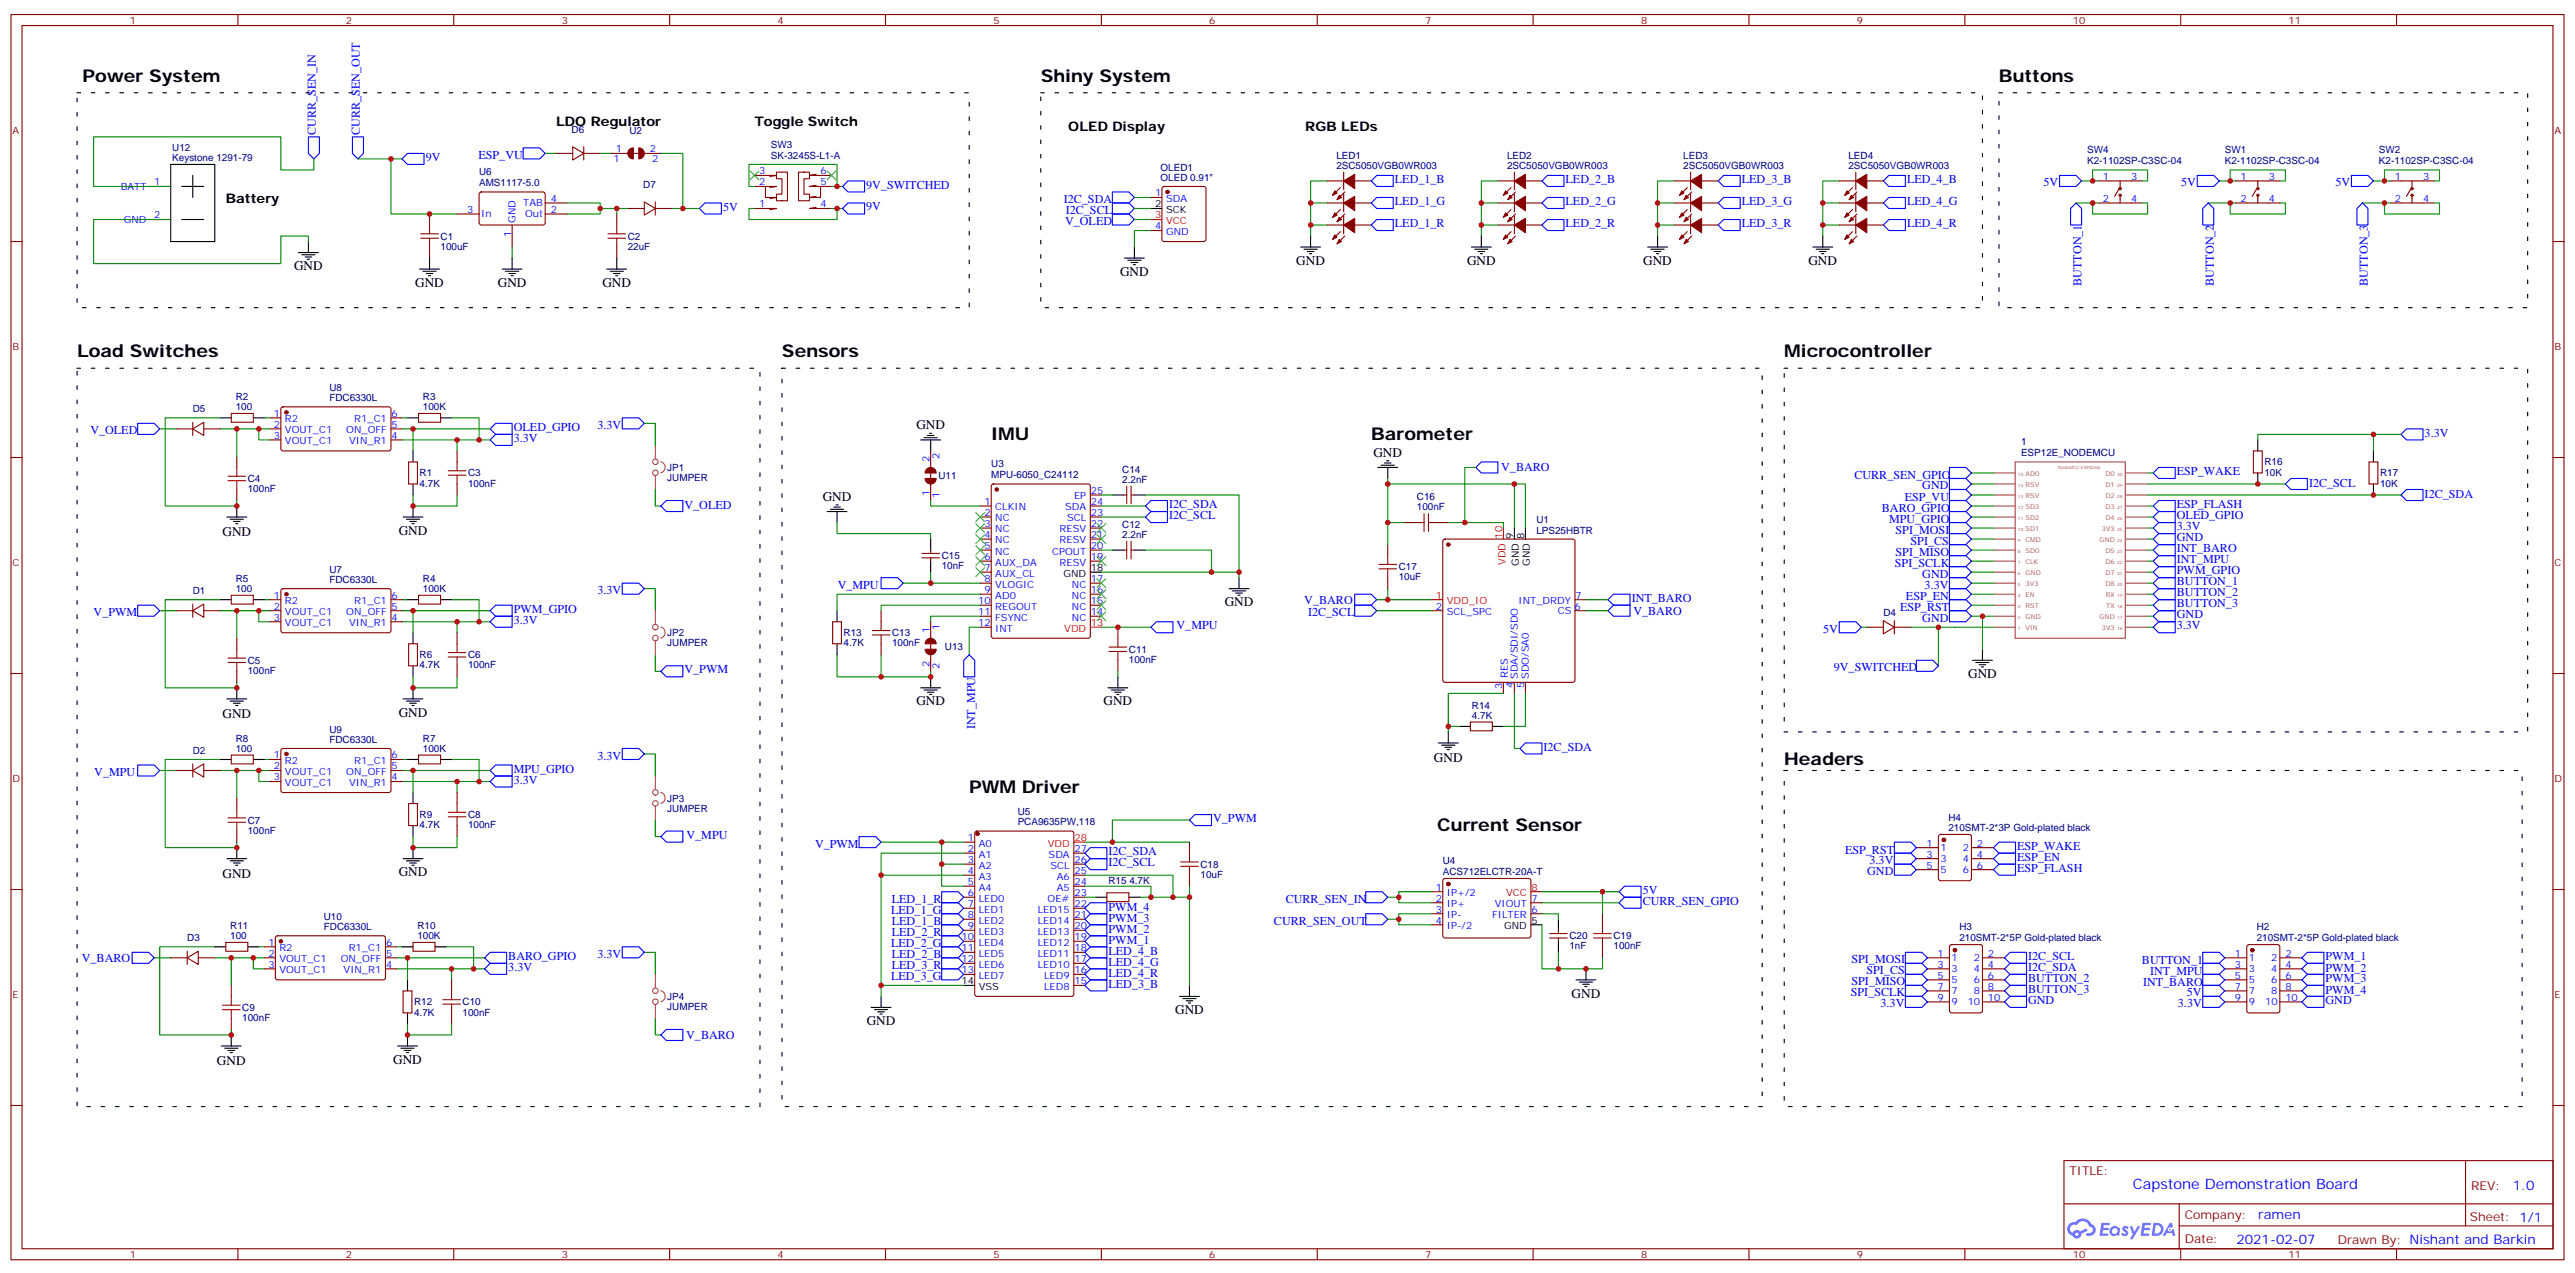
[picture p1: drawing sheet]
<svg xmlns="http://www.w3.org/2000/svg" width="825mm" height="408mm" viewBox="0 0 825 408" stroke-linecap="round" stroke-linejoin="round" font-family="sans-serif">
<defs><g id="words">
<g font-size="5.6">
<text x="26.5" y="26.2">Power System</text>
<text x="333.4" y="26.2">Shiny System</text>
<text x="640.3" y="26.2">Buttons</text>
<text x="24.7" y="114.4">Load Switches</text>
<text x="250.5" y="114.4">Sensors</text>
<text x="571.5" y="114.4">Microcontroller</text>
<text x="317.5" y="140.8">IMU</text>
<text x="439.2" y="140.8">Barometer</text>
<text x="571.5" y="244.9">Headers</text>
<text x="310.4" y="253.7">PWM Driver</text>
<text x="460.4" y="266.1">Current Sensor</text>
</g>
<text font-size="4.6" fill="#00f" x="683.2" y="380.6">Capstone Demonstration Board</text>
<g font-size="4.2">
<text x="178.2" y="40.3">LDO Regulator</text>
<text x="241.7" y="40.3">Toggle Switch</text>
<text x="342.2" y="42.1">OLED Display</text>
<text x="418" y="42.1">RGB LEDs</text>
<text x="72.3" y="65">Battery</text>
<text x="94.2" y="86.5">GND</text>
<text x="358.8" y="88.3">GND</text>
<text x="415.2" y="84.7">GND</text>
<text x="469.9" y="84.7">GND</text>
<text x="526.3" y="84.7">GND</text>
<text x="579.3" y="84.7">GND</text>
<text x="133" y="91.8">GND</text>
<text x="159.5" y="91.8">GND</text>
<text x="193" y="91.8">GND</text>
<text x="293.5" y="137.5">GND</text>
<text x="439.9" y="146.3">GND</text>
<text x="263.5" y="160.4">GND</text>
<text x="71.3" y="171.6">GND</text>
<text x="127.7" y="171.2">GND</text>
<text x="392.3" y="194.1">GND</text>
<text x="630.4" y="217">GND</text>
<text x="293.5" y="225.8">GND</text>
<text x="353.5" y="225.8">GND</text>
<text x="71.3" y="229.8">GND</text>
<text x="127.7" y="229.4">GND</text>
<text x="459.3" y="243.9">GND</text>
<text x="71.3" y="281">GND</text>
<text x="127.7" y="280.5">GND</text>
<text x="503.4" y="319.3">GND</text>
<text x="277.6" y="328.2">GND</text>
<text x="376.4" y="324.6">GND</text>
<text x="69.5" y="340.9">GND</text>
<text x="125.9" y="340.5">GND</text>
</g>
<g font-size="4.2" fill="#00f">
<text x="804.9" y="380.8">1.0</text>
<text x="723.3" y="390.4">ramen</text>
<text x="716.4" y="398.2">2021-02-07</text>
</g>
<g font-size="3.9" fill="#00f">
<text x="101.1" y="43.3" transform="rotate(-90 101.1 43.3)">CURR_SEN_IN</text>
<text x="115.2" y="43.3" transform="rotate(-90 115.2 43.3)">CURR_SEN_OUT</text>
<text x="136.3" y="51.5">9V</text>
<text x="153.2" y="51">ESP_VU</text>
<text x="446.8" y="58.6">LED_1_B</text>
<text x="501.5" y="58.6">LED_2_B</text>
<text x="557.9" y="58.6">LED_3_B</text>
<text x="610.8" y="58.6">LED_4_B</text>
<text x="654.6" y="59.6">5V</text>
<text x="698.7" y="59.6">5V</text>
<text x="748.1" y="59.6">5V</text>
<text x="277.5" y="60.5">9V_SWITCHED</text>
<text x="340.7" y="65">I2C_SDA</text>
<text x="446.8" y="65.7">LED_1_G</text>
<text x="501.5" y="65.7">LED_2_G</text>
<text x="557.9" y="65.7">LED_3_G</text>
<text x="610.8" y="65.7">LED_4_G</text>
<text x="231.6" y="67.5">5V</text>
<text x="277.5" y="67.3">9V</text>
<text x="341.4" y="68.5">I2C_SCL</text>
<text x="341.1" y="72">V_OLED</text>
<text x="446.8" y="72.7">LED_1_R</text>
<text x="501.5" y="72.7">LED_2_R</text>
<text x="557.9" y="72.7">LED_3_R</text>
<text x="610.8" y="72.7">LED_4_R</text>
<text x="666.7" y="91.5" transform="rotate(-90 666.7 91.5)">BUTTON_1</text>
<text x="709.1" y="91.5" transform="rotate(-90 709.1 91.5)">BUTTON_2</text>
<text x="758.5" y="91.5" transform="rotate(-90 758.5 91.5)">BUTTON_3</text>
<text x="191.4" y="137.4">3.3V</text>
<text x="28.9" y="139.1">V_OLED</text>
<text x="164.6" y="141.5">3.3V</text>
<text x="164.6" y="138">OLED_GPIO</text>
<text x="776.6" y="139.8">3.3V</text>
<text x="480.9" y="150.9">V_BARO</text>
<text x="594" y="153.2">CURR_SEN_GPIO</text>
<text x="697.3" y="152.1">ESP_WAKE</text>
<text x="739.6" y="155.8">I2C_SCL</text>
<text x="610.1" y="160.3">ESP_VU</text>
<text x="615.7" y="156.7">GND</text>
<text x="776.6" y="159.3">I2C_SDA</text>
<text x="219.3" y="162.8">V_OLED</text>
<text x="374.5" y="166.2">I2C_SCL</text>
<text x="374.5" y="162.7">I2C_SDA</text>
<text x="602.8" y="163.8">BARO_GPIO</text>
<text x="605.1" y="167.3">MPU_GPIO</text>
<text x="697.3" y="166.2">OLED_GPIO</text>
<text x="697.3" y="162.7">ESP_FLASH</text>
<text x="607.2" y="170.8">SPI_MOSI</text>
<text x="697.3" y="169.8">3.3V</text>
<text x="697.3" y="173.3">GND</text>
<text x="607.2" y="177.9">SPI_MISO</text>
<text x="612" y="174.3">SPI_CS</text>
<text x="697.3" y="176.7">INT_BARO</text>
<text x="607" y="181.4">SPI_SCLK</text>
<text x="615.7" y="184.9">GND</text>
<text x="697.3" y="183.9">PWM_GPIO</text>
<text x="697.3" y="180.2">INT_MPU</text>
<text x="191.4" y="190.3">3.3V</text>
<text x="268.3" y="188.5">V_MPU</text>
<text x="610.5" y="192">ESP_EN</text>
<text x="616.5" y="188.5">3.3V</text>
<text x="697.3" y="187.4">BUTTON_1</text>
<text x="697.3" y="190.9">BUTTON_2</text>
<text x="30" y="197.3">V_PWM</text>
<text x="164.6" y="196.2">PWM_GPIO</text>
<text x="417.8" y="193.2">V_BARO</text>
<text x="419" y="197.3">I2C_SCL</text>
<text x="522.6" y="192.6">INT_BARO</text>
<text x="523.2" y="196.7">V_BARO</text>
<text x="608.6" y="195.5">ESP_RST</text>
<text x="697.3" y="198">GND</text>
<text x="697.3" y="194.5">BUTTON_3</text>
<text x="164.6" y="199.8">3.3V</text>
<text x="376.9" y="201.5">V_MPU</text>
<text x="584" y="202.6">5V</text>
<text x="615.7" y="199">GND</text>
<text x="697.3" y="201.5">3.3V</text>
<text x="219.3" y="215.6">V_PWM</text>
<text x="587.4" y="214.8">9V_SWITCHED</text>
<text x="312.4" y="233.5" transform="rotate(-90 312.4 233.5)">INT_MPU</text>
<text x="191.4" y="243.2">3.3V</text>
<text x="494.4" y="240.4">I2C_SDA</text>
<text x="30.2" y="248.4">V_MPU</text>
<text x="164.6" y="247.4">MPU_GPIO</text>
<text x="164.6" y="250.9">3.3V</text>
<text x="388.6" y="263.2">V_PWM</text>
<text x="219.9" y="268.5">V_MPU</text>
<text x="261.1" y="271.5">V_PWM</text>
<text x="355.1" y="273.8">I2C_SDA</text>
<text x="591" y="273.2">ESP_RST</text>
<text x="646.1" y="272">ESP_WAKE</text>
<text x="646.1" y="275.6">ESP_EN</text>
<text x="355.1" y="277.4">I2C_SCL</text>
<text x="598.1" y="280.2">GND</text>
<text x="598.8" y="276.6">3.3V</text>
<text x="646.1" y="279.1">ESP_FLASH</text>
<text x="526.2" y="286.2">5V</text>
<text x="285.4" y="292.6">LED_1_G</text>
<text x="285.6" y="289">LED_1_R</text>
<text x="355.1" y="291.6">PWM_4</text>
<text x="411.8" y="289.1">CURR_SEN_IN</text>
<text x="526.2" y="289.7">CURR_SEN_GPIO</text>
<text x="285.6" y="296.1">LED_1_B</text>
<text x="285.6" y="299.6">LED_2_R</text>
<text x="355.1" y="295.1">PWM_3</text>
<text x="355.1" y="298.6">PWM_2</text>
<text x="408.1" y="296.2">CURR_SEN_OUT</text>
<text x="285.4" y="303.1">LED_2_G</text>
<text x="355.1" y="305.7">LED_4_B</text>
<text x="355.1" y="302.1">PWM_1</text>
<text x="26.2" y="307.9">V_BARO</text>
<text x="162.8" y="307.4">BARO_GPIO</text>
<text x="162.8" y="310.9">3.3V</text>
<text x="191.4" y="306.7">3.3V</text>
<text x="285.6" y="306.7">LED_2_B</text>
<text x="285.6" y="310.2">LED_3_R</text>
<text x="355.1" y="309.2">LED_4_G</text>
<text x="593.1" y="308.4">SPI_MOSI</text>
<text x="597.9" y="311.9">SPI_CS</text>
<text x="649.6" y="307.5">I2C_SCL</text>
<text x="649.6" y="311">I2C_SDA</text>
<text x="686.1" y="308.5">BUTTON_1</text>
<text x="744.9" y="307.4">PWM_1</text>
<text x="744.9" y="311.1">PWM_2</text>
<text x="285.4" y="313.7">LED_3_G</text>
<text x="355.1" y="316.3">LED_3_B</text>
<text x="355.1" y="312.7">LED_4_R</text>
<text x="593.1" y="315.5">SPI_MISO</text>
<text x="649.6" y="317.9">BUTTON_3</text>
<text x="649.6" y="314.4">BUTTON_2</text>
<text x="686.4" y="315.6">INT_BARO</text>
<text x="688.7" y="312.1">INT_MPU</text>
<text x="744.9" y="314.5">PWM_3</text>
<text x="592.8" y="319">SPI_SCLK</text>
<text x="602.4" y="322.5">3.3V</text>
<text x="649.6" y="321.5">GND</text>
<text x="697.6" y="322.5">3.3V</text>
<text x="700.4" y="318.9">5V</text>
<text x="744.9" y="321.5">GND</text>
<text x="744.9" y="318.1">PWM_4</text>
<text x="219.8" y="332.7">V_BARO</text>
</g>
<g font-size="3.9" fill="#800">
<text x="662.9" y="376.1">TITLE:</text>
<text x="791.5" y="380.8">REV:</text>
<text x="699.8" y="390.3">Company:</text>
<text x="791.1" y="390.9">Sheet: 1/1</text>
<text x="699.8" y="398">Date:</text>
<text x="748.8" y="398.1">Drawn By: Nishant and Barkin</text>
</g>
<g font-size="3.2" fill="#800">
<text x="41.6" y="7.7">1</text>
<text x="110.8" y="7.7">2</text>
<text x="179.9" y="7.7">3</text>
<text x="249.1" y="7.7">4</text>
<text x="318.2" y="7.7">5</text>
<text x="387.3" y="7.7">6</text>
<text x="456.5" y="7.7">7</text>
<text x="525.6" y="7.7">8</text>
<text x="594.8" y="7.7">9</text>
<text x="663.9" y="7.7">10</text>
<text x="733.1" y="7.7">11</text>
<text x="4.1" y="42.8">A</text>
<text x="818.3" y="42.8">A</text>
<text x="4.1" y="111.9">B</text>
<text x="818.3" y="111.9">B</text>
<text x="4.1" y="181">C</text>
<text x="818.3" y="181">C</text>
<text x="4.1" y="250.2">D</text>
<text x="818.3" y="250.2">D</text>
<text x="4.1" y="319.3">E</text>
<text x="818.3" y="319.3">E</text>
<text x="41.6" y="402.8">1</text>
<text x="110.8" y="402.8">2</text>
<text x="179.9" y="402.8">3</text>
<text x="249.1" y="402.8">4</text>
<text x="318.2" y="402.8">5</text>
<text x="387.3" y="402.8">6</text>
<text x="456.5" y="402.8">7</text>
<text x="525.6" y="402.8">8</text>
<text x="594.8" y="402.8">9</text>
<text x="663.9" y="402.8">10</text>
<text x="733.1" y="402.8">11</text>
</g>
<g font-size="3.2" fill="#000080">
<text x="183.1" y="42.7">D6</text>
<text x="201.6" y="43">U2</text>
<text x="246.9" y="47.3">SW3</text>
<text x="55.2" y="51.6">Keystone 1291-79</text>
<text x="55.2" y="48.3">U12</text>
<text x="246.9" y="50.9">SK-3245S-L1-A</text>
<text x="428" y="50.9">LED1</text>
<text x="482.7" y="50.9">LED2</text>
<text x="539.2" y="50.9">LED3</text>
<text x="592.1" y="50.9">LED4</text>
<text x="668.5" y="52.6">K2-1102SP-C3SC-04</text>
<text x="668.5" y="49.1">SW4</text>
<text x="712.6" y="52.6">K2-1102SP-C3SC-04</text>
<text x="712.6" y="49.1">SW1</text>
<text x="762" y="52.6">K2-1102SP-C3SC-04</text>
<text x="762" y="49.1">SW2</text>
<text x="153.5" y="59.7">AMS1117-5.0</text>
<text x="153.5" y="56.2">U6</text>
<text x="371.7" y="57.9">OLED 0.91&quot;</text>
<text x="371.7" y="54.7">OLED1</text>
<text x="428" y="54">2SC5050VGB0WR003</text>
<text x="482.7" y="54">2SC5050VGB0WR003</text>
<text x="539.2" y="54">2SC5050VGB0WR003</text>
<text x="592.1" y="54">2SC5050VGB0WR003</text>
<text x="206" y="60.3">D7</text>
<text x="141.1" y="76.7">C1</text>
<text x="201.1" y="76.7">C2</text>
<text x="141.1" y="79.9">100uF</text>
<text x="201.1" y="79.9">22uF</text>
<text x="105.5" y="125.3">U8</text>
<text x="75.5" y="131.3">100</text>
<text x="75.5" y="128.1">R2</text>
<text x="105.5" y="128.5">FDC6330L</text>
<text x="135.5" y="131.3">100K</text>
<text x="135.5" y="128.1">R3</text>
<text x="61.7" y="132">D5</text>
<text x="647.3" y="142.6">1</text>
<text x="317.5" y="149.6">U3</text>
<text x="647.3" y="146.1">ESP12E_NODEMCU</text>
<text x="725.3" y="149">R16</text>
<text x="79.4" y="154.3">C4</text>
<text x="134.4" y="155.8">4.7K</text>
<text x="134.4" y="152.5">R1</text>
<text x="149.9" y="155.8">100nF</text>
<text x="149.9" y="152.5">C3</text>
<text x="213.7" y="154">JUMPER</text>
<text x="213.7" y="150.8">JP1</text>
<text x="300.6" y="153.4">U11</text>
<text x="317.5" y="153.2">MPU-6050_C24112</text>
<text x="359.5" y="154.6">2.2nF</text>
<text x="359.5" y="151.4">C14</text>
<text x="725.3" y="152.2">10K</text>
<text x="762.4" y="155.8">10K</text>
<text x="762.4" y="152.5">R17</text>
<text x="79.4" y="157.5">100nF</text>
<text x="453.8" y="160.2">C16</text>
<text x="453.8" y="163.4">100nF</text>
<text x="492.1" y="167.3">U1</text>
<text x="359.5" y="172.2">2.2nF</text>
<text x="359.5" y="169">C12</text>
<text x="492.1" y="170.8">LPS25HBTR</text>
<text x="301.6" y="179">C15</text>
<text x="105.5" y="183.5">U7</text>
<text x="301.6" y="182.2">10nF</text>
<text x="448" y="185.8">10uF</text>
<text x="448" y="182.5">C17</text>
<text x="61.7" y="190.2">D1</text>
<text x="75.5" y="189.5">100</text>
<text x="75.5" y="186.3">R5</text>
<text x="105.5" y="186.7">FDC6330L</text>
<text x="135.5" y="189.5">100K</text>
<text x="135.5" y="186.3">R4</text>
<text x="603.2" y="197.3">D4</text>
<text x="213.7" y="203.7">JP2</text>
<text x="270.2" y="203.7">R13</text>
<text x="285.8" y="203.7">C13</text>
<text x="213.7" y="206.9">JUMPER</text>
<text x="270.2" y="206.9">4.7K</text>
<text x="285.8" y="206.9">100nF</text>
<text x="302.6" y="208.1">U13</text>
<text x="361.6" y="209">C11</text>
<text x="79.4" y="215.7">100nF</text>
<text x="79.4" y="212.5">C5</text>
<text x="134.4" y="214">4.7K</text>
<text x="134.4" y="210.7">R6</text>
<text x="149.9" y="214">100nF</text>
<text x="149.9" y="210.7">C6</text>
<text x="361.6" y="212.2">100nF</text>
<text x="471.5" y="226.9">R14</text>
<text x="471.5" y="230.1">4.7K</text>
<text x="75.5" y="237.5">R8</text>
<text x="105.5" y="237.9">FDC6330L</text>
<text x="105.5" y="234.7">U9</text>
<text x="135.5" y="237.4">R7</text>
<text x="61.7" y="241.4">D2</text>
<text x="75.5" y="240.7">100</text>
<text x="135.5" y="240.7">100K</text>
<text x="213.7" y="256.6">JP3</text>
<text x="79.4" y="263.6">C7</text>
<text x="134.4" y="261.9">R9</text>
<text x="149.9" y="261.9">C8</text>
<text x="213.7" y="259.8">JUMPER</text>
<text x="326" y="260.9">U5</text>
<text x="624.1" y="262.8">H4</text>
<text x="79.4" y="266.9">100nF</text>
<text x="134.4" y="265.1">4.7K</text>
<text x="149.9" y="265.1">100nF</text>
<text x="326" y="264.1">PCA9635PW,118</text>
<text x="624.1" y="266">210SMT-2*3P Gold-plated black</text>
<text x="384.5" y="281">10uF</text>
<text x="384.5" y="277.8">C18</text>
<text x="462.1" y="280.2">ACS712ELCTR-20A-T</text>
<text x="462.1" y="276.6">U4</text>
<text x="355" y="283.1">R15</text>
<text x="361.7" y="283.1">4.7K</text>
<text x="73.7" y="297.5">R11</text>
<text x="103.7" y="297.8">FDC6330L</text>
<text x="103.7" y="294.7">U10</text>
<text x="133.7" y="297.4">R10</text>
<text x="627.6" y="297.8">H3</text>
<text x="722.9" y="297.8">H2</text>
<text x="60" y="301.3">D3</text>
<text x="73.7" y="300.6">100</text>
<text x="133.7" y="300.6">100K</text>
<text x="502.7" y="303.9">1nF</text>
<text x="502.7" y="300.7">C20</text>
<text x="516.8" y="303.9">100nF</text>
<text x="516.8" y="300.7">C19</text>
<text x="627.6" y="301.1">210SMT-2*5P Gold-plated black</text>
<text x="722.9" y="301.1">210SMT-2*5P Gold-plated black</text>
<text x="77.6" y="323.6">C9</text>
<text x="132.6" y="321.9">R12</text>
<text x="148.2" y="321.9">C10</text>
<text x="213.7" y="323.3">JUMPER</text>
<text x="213.7" y="320.1">JP4</text>
<text x="77.6" y="326.9">100nF</text>
<text x="132.6" y="325.1">4.7K</text>
<text x="148.2" y="325.1">100nF</text>
</g>
<g font-size="3.2" fill="#00f">
<text x="196.5" y="51.9">1</text>
<text x="197.3" y="48.8">1</text>
<text x="208.1" y="48.8">2</text>
<text x="208.9" y="51.9">2</text>
<text x="49.4" y="59.3">1</text>
<text x="243.2" y="59.3">2</text>
<text x="243.2" y="55.8">3</text>
<text x="262.8" y="55.8">6</text>
<text x="262.8" y="59.3">5</text>
<text x="673.6" y="57.6">1</text>
<text x="682.6" y="57.6">3</text>
<text x="717.7" y="57.6">1</text>
<text x="726.7" y="57.6">3</text>
<text x="767" y="57.6">1</text>
<text x="776.1" y="57.6">3</text>
<text x="38.7" y="60.7">BATT</text>
<text x="176.4" y="64.6">4</text>
<text x="370" y="62.9">1</text>
<text x="373.5" y="64.6">SDA</text>
<text x="673.6" y="64.6">2</text>
<text x="682.6" y="64.6">4</text>
<text x="717.7" y="64.6">2</text>
<text x="726.7" y="64.6">4</text>
<text x="767" y="64.6">2</text>
<text x="776.1" y="64.6">4</text>
<text x="39.6" y="71.3">GND</text>
<text x="49.4" y="69.9">2</text>
<text x="149.7" y="68.2">3</text>
<text x="154.2" y="69.6">In</text>
<text x="165.1" y="71.3" transform="rotate(-90 165.1 71.3)">GND</text>
<text x="167.6" y="66">TAB</text>
<text x="168.2" y="69.6">Out</text>
<text x="176.4" y="68.2">2</text>
<text x="243.2" y="66.4">1</text>
<text x="262.8" y="66.4">4</text>
<text x="163.7" y="75.8" transform="rotate(-90 163.7 75.8)">1</text>
<text x="370" y="73.4">4</text>
<text x="373.5" y="75.2">GND</text>
<text x="87.8" y="133.4">1</text>
<text x="87.8" y="136.9">2</text>
<text x="91.3" y="135.2">R2</text>
<text x="113.5" y="135.2">R1_C1</text>
<text x="125.4" y="136.9">5</text>
<text x="125.4" y="133.4">6</text>
<text x="87.8" y="140.5">3</text>
<text x="91.3" y="138.7">VOUT_C1</text>
<text x="91.3" y="142.2">VOUT_C1</text>
<text x="110.9" y="138.7">ON_OFF</text>
<text x="111.8" y="142.2">VIN_R1</text>
<text x="125.4" y="140.5">4</text>
<text x="297.7" y="147.9" transform="rotate(-90 297.7 147.9)">2</text>
<text x="300.9" y="147.1" transform="rotate(-90 300.9 147.1)">2</text>
<text x="297.7" y="158.7" transform="rotate(-90 297.7 158.7)">1</text>
<text x="300.9" y="159.5" transform="rotate(-90 300.9 159.5)">1</text>
<text x="315.3" y="161.6">1</text>
<text x="344" y="159.9">EP</text>
<text x="349.4" y="161.6">24</text>
<text x="349.4" y="158.1">25</text>
<text x="315.3" y="165.2">2</text>
<text x="318.8" y="163.4">CLKIN</text>
<text x="318.8" y="166.9">NC</text>
<text x="341.2" y="163.4">SDA</text>
<text x="341.8" y="166.9">SCL</text>
<text x="349.4" y="165.2">23</text>
<text x="315.3" y="168.7">3</text>
<text x="315.3" y="172.2">4</text>
<text x="318.8" y="170.5">NC</text>
<text x="318.8" y="174">NC</text>
<text x="339.4" y="174">RESV</text>
<text x="339.4" y="170.5">RESV</text>
<text x="349.4" y="172.2">21</text>
<text x="349.4" y="168.7">22</text>
<text x="315.3" y="175.8">5</text>
<text x="315.3" y="179.3">6</text>
<text x="318.8" y="177.5">NC</text>
<text x="337" y="177.5">CPOUT</text>
<text x="349.4" y="179.3">19</text>
<text x="349.4" y="175.8">20</text>
<text x="315.3" y="182.8">7</text>
<text x="318.8" y="181">AUX_DA</text>
<text x="318.8" y="184.6">AUX_CL</text>
<text x="339.4" y="181">RESV</text>
<text x="87.8" y="191.6">1</text>
<text x="125.4" y="191.6">6</text>
<text x="315.3" y="186.3">8</text>
<text x="315.3" y="189.9">9</text>
<text x="318.8" y="188.1">VLOGIC</text>
<text x="318.8" y="191.6">AD0</text>
<text x="343.4" y="191.6">NC</text>
<text x="343.4" y="188.1">NC</text>
<text x="349.4" y="189.9">16</text>
<text x="349.4" y="186.3">17</text>
<text x="504.6" y="191.6">7</text>
<text x="87.8" y="195.2">2</text>
<text x="91.3" y="193.4">R2</text>
<text x="91.3" y="196.9">VOUT_C1</text>
<text x="110.9" y="196.9">ON_OFF</text>
<text x="113.5" y="193.4">R1_C1</text>
<text x="125.4" y="195.2">5</text>
<text x="313.3" y="193.4">10</text>
<text x="313.3" y="196.9">11</text>
<text x="318.8" y="195.2">REGOUT</text>
<text x="343.4" y="195.2">NC</text>
<text x="349.4" y="196.9">14</text>
<text x="349.4" y="193.4">15</text>
<text x="459.9" y="195.2">2</text>
<text x="463.4" y="196.9">SCL_SPC</text>
<text x="486.4" y="193.4">INT_DRDY</text>
<text x="499" y="196.6">CS</text>
<text x="504.3" y="195.2">6</text>
<text x="87.8" y="198.7">3</text>
<text x="91.3" y="200.4">VOUT_C1</text>
<text x="111.8" y="200.4">VIN_R1</text>
<text x="125.4" y="198.7">4</text>
<text x="297.7" y="202.6" transform="rotate(-90 297.7 202.6)">1</text>
<text x="300.9" y="201.8" transform="rotate(-90 300.9 201.8)">1</text>
<text x="313.3" y="200.4">12</text>
<text x="318.8" y="198.7">FSYNC</text>
<text x="318.8" y="202.2">INT</text>
<text x="343.4" y="198.7">NC</text>
<text x="297.7" y="213.4" transform="rotate(-90 297.7 213.4)">2</text>
<text x="300.9" y="214.2" transform="rotate(-90 300.9 214.2)">2</text>
<text x="481.2" y="220.6" transform="rotate(-90 481.2 220.6)">3</text>
<text x="483" y="217.1" transform="rotate(-90 483 217.1)">RES</text>
<text x="484.7" y="220.3" transform="rotate(-90 484.7 220.3)">4</text>
<text x="486.1" y="217.4" transform="rotate(-90 486.1 217.4)">SDA/SDI/SDO</text>
<text x="488.2" y="220.3" transform="rotate(-90 488.2 220.3)">5</text>
<text x="489.7" y="217.4" transform="rotate(-90 489.7 217.4)">SDO/SA0</text>
<text x="87.8" y="242.8">1</text>
<text x="91.3" y="244.5">R2</text>
<text x="113.5" y="244.5">R1_C1</text>
<text x="125.4" y="242.8">6</text>
<text x="87.8" y="246.3">2</text>
<text x="87.8" y="249.8">3</text>
<text x="91.3" y="248.1">VOUT_C1</text>
<text x="91.3" y="251.6">VOUT_C1</text>
<text x="110.9" y="248.1">ON_OFF</text>
<text x="111.8" y="251.6">VIN_R1</text>
<text x="125.4" y="249.8">4</text>
<text x="125.4" y="246.3">5</text>
<text x="310" y="269.2">1</text>
<text x="310" y="272.8">2</text>
<text x="313.5" y="271">A0</text>
<text x="313.5" y="274.5">A1</text>
<text x="335.9" y="274.5">SDA</text>
<text x="344.1" y="272.8">27</text>
<text x="617.1" y="271">1</text>
<text x="617.1" y="274.5">3</text>
<text x="621.6" y="272.4">1</text>
<text x="621.6" y="275.9">3</text>
<text x="628.8" y="272.4">2</text>
<text x="628.8" y="275.9">4</text>
<text x="633.2" y="271">2</text>
<text x="633.2" y="274.5">4</text>
<text x="310" y="276.3">3</text>
<text x="310" y="279.8">4</text>
<text x="313.5" y="278.1">A2</text>
<text x="313.5" y="281.6">A3</text>
<text x="336.5" y="278.1">SCL</text>
<text x="338.5" y="281.6">A6</text>
<text x="344.1" y="279.8">25</text>
<text x="344.1" y="276.3">26</text>
<text x="617.1" y="278.1">5</text>
<text x="621.6" y="279.5">5</text>
<text x="628.8" y="279.5">6</text>
<text x="633.2" y="278.1">6</text>
<text x="310" y="283.4">5</text>
<text x="310" y="286.9">6</text>
<text x="313.5" y="285.1">A4</text>
<text x="338.5" y="285.1">A5</text>
<text x="344.1" y="286.9">23</text>
<text x="344.1" y="283.4">24</text>
<text x="459.9" y="285.1">1</text>
<text x="463.4" y="286.9">IP+/2</text>
<text x="310" y="290.4">7</text>
<text x="310" y="293.9">8</text>
<text x="313.5" y="288.6">LED0</text>
<text x="313.5" y="292.2">LED1</text>
<text x="332.4" y="292.2">LED15</text>
<text x="335.6" y="288.6">OE#</text>
<text x="344.1" y="293.9">21</text>
<text x="344.1" y="290.4">22</text>
<text x="459.9" y="288.6">2</text>
<text x="459.9" y="292.2">3</text>
<text x="463.4" y="290.4">IP+</text>
<text x="463.4" y="293.9">IP-</text>
<text x="478" y="293.9">FILTER</text>
<text x="478.8" y="290.4">VIOUT</text>
<text x="490.5" y="292.2">6</text>
<text x="490.5" y="288.6">7</text>
<text x="310" y="297.5">9</text>
<text x="313.5" y="295.7">LED2</text>
<text x="313.5" y="299.2">LED3</text>
<text x="332.4" y="299.2">LED13</text>
<text x="332.4" y="295.7">LED14</text>
<text x="344.1" y="297.5">20</text>
<text x="459.9" y="295.7">4</text>
<text x="463.4" y="297.5">IP-/2</text>
<text x="86" y="302.8">1</text>
<text x="89.5" y="304.5">R2</text>
<text x="111.7" y="304.5">R1_C1</text>
<text x="123.6" y="302.8">6</text>
<text x="308" y="301">10</text>
<text x="308" y="304.5">11</text>
<text x="313.5" y="302.8">LED4</text>
<text x="332.4" y="302.8">LED12</text>
<text x="344.1" y="304.5">18</text>
<text x="344.1" y="301">19</text>
<text x="86" y="306.3">2</text>
<text x="86" y="309.8">3</text>
<text x="89.5" y="308">VOUT_C1</text>
<text x="89.5" y="311.6">VOUT_C1</text>
<text x="109.1" y="308">ON_OFF</text>
<text x="110.1" y="311.6">VIN_R1</text>
<text x="123.6" y="309.8">4</text>
<text x="123.6" y="306.3">5</text>
<text x="308" y="308">12</text>
<text x="308" y="311.6">13</text>
<text x="313.5" y="306.3">LED5</text>
<text x="313.5" y="309.8">LED6</text>
<text x="332.4" y="309.8">LED10</text>
<text x="332.4" y="306.3">LED11</text>
<text x="344.1" y="311.6">16</text>
<text x="344.1" y="308">17</text>
<text x="620.6" y="306.3">1</text>
<text x="620.6" y="309.8">3</text>
<text x="625.1" y="307.7">1</text>
<text x="625.1" y="311.2">3</text>
<text x="632.3" y="307.7">2</text>
<text x="632.3" y="311.2">4</text>
<text x="636.8" y="306.3">2</text>
<text x="636.8" y="309.8">4</text>
<text x="715.9" y="306.3">1</text>
<text x="715.9" y="309.8">3</text>
<text x="720.4" y="307.7">1</text>
<text x="720.4" y="311.2">3</text>
<text x="727.5" y="307.7">2</text>
<text x="727.5" y="311.2">4</text>
<text x="732" y="306.3">2</text>
<text x="732" y="309.8">4</text>
<text x="313.5" y="313.3">LED7</text>
<text x="334.4" y="316.9">LED8</text>
<text x="334.4" y="313.3">LED9</text>
<text x="344.1" y="315.1">15</text>
<text x="620.6" y="313.3">5</text>
<text x="620.6" y="316.9">7</text>
<text x="625.1" y="314.7">5</text>
<text x="632.3" y="314.7">6</text>
<text x="636.8" y="313.3">6</text>
<text x="636.8" y="316.9">8</text>
<text x="715.9" y="313.3">5</text>
<text x="715.9" y="316.9">7</text>
<text x="720.4" y="314.7">5</text>
<text x="727.5" y="314.7">6</text>
<text x="732" y="313.3">6</text>
<text x="732" y="316.9">8</text>
<text x="620.6" y="320.4">9</text>
<text x="625.1" y="318.3">7</text>
<text x="625.1" y="321.8">9</text>
<text x="630.3" y="321.8">10</text>
<text x="632.3" y="318.3">8</text>
<text x="636.8" y="320.4">10</text>
<text x="715.9" y="320.4">9</text>
<text x="720.4" y="318.3">7</text>
<text x="720.4" y="321.8">9</text>
<text x="725.5" y="321.8">10</text>
<text x="727.5" y="318.3">8</text>
<text x="732" y="320.4">10</text>
</g>
<g font-size="3.2">
<text x="370" y="66.4">2</text>
<text x="373.5" y="68.2">SCK</text>
<text x="484.7" y="172.4" transform="rotate(-90 484.7 172.4)">9</text>
<text x="488.2" y="172.4" transform="rotate(-90 488.2 172.4)">8</text>
<text x="340.7" y="184.6">GND</text>
<text x="349.4" y="182.8">18</text>
<text x="486.5" y="181.2" transform="rotate(-90 486.5 181.2)">GND</text>
<text x="490" y="181.2" transform="rotate(-90 490 181.2)">GND</text>
<text x="481.8" y="297.5">GND</text>
<text x="490.5" y="295.7">5</text>
<text x="308" y="315.1">14</text>
<text x="313.5" y="316.9">VSS</text>
</g>
<g font-size="3.2" fill="#f00">
<text x="370" y="69.9">3</text>
<text x="373.5" y="71.7">VCC</text>
<text x="481.2" y="172.4" transform="rotate(-90 481.2 172.4)">10</text>
<text x="482.2" y="180.9" transform="rotate(-90 482.2 180.9)">VDD</text>
<text x="459.9" y="191.6">1</text>
<text x="463.4" y="193.4">VDD_IO</text>
<text x="340.9" y="202.2">VDD</text>
<text x="349.4" y="200.4">13</text>
<text x="344.1" y="269.2">28</text>
<text x="335.6" y="271">VDD</text>
<text x="482.5" y="286.9">VCC</text>
<text x="490.5" y="285.1">8</text>
</g>
<g font-size="2.1" fill="#a54b4b">
<text x="648.8" y="152.5">AD0</text>
<text x="648.8" y="156">RSV</text>
<text x="674.4" y="152.5">D0</text>
<text x="674.4" y="156">D1</text>
<text x="648.8" y="159.5">RSV</text>
<text x="674.4" y="159.5">D2</text>
<text x="648.8" y="163">SD3</text>
<text x="648.8" y="166.6">SD2</text>
<text x="674.4" y="163">D3</text>
<text x="674.4" y="166.6">D4</text>
<text x="648.8" y="170.1">SD1</text>
<text x="648.8" y="173.6">CMD</text>
<text x="672.5" y="173.6">GND</text>
<text x="673.3" y="170.1">3V3</text>
<text x="648.8" y="177.1">SD0</text>
<text x="674.4" y="177.1">D5</text>
<text x="648.8" y="180.7">CLK</text>
<text x="648.8" y="184.2">GND</text>
<text x="674.4" y="180.7">D6</text>
<text x="674.4" y="184.2">D7</text>
<text x="648.8" y="187.7">3V3</text>
<text x="648.8" y="191.3">EN</text>
<text x="674.4" y="187.7">D8</text>
<text x="674.5" y="191.3">RX</text>
<text x="648.8" y="194.8">RST</text>
<text x="674.6" y="194.8">TX</text>
<text x="648.8" y="198.3">GND</text>
<text x="648.8" y="201.8">VIN</text>
<text x="672.5" y="198.3">GND</text>
<text x="673.3" y="201.8">3V3</text>
</g>
<g font-size="1.4" fill="#a54b4b">
<text x="646.4" y="155.8">14</text>
<text x="646.4" y="152.3">15</text>
<text x="659.2" y="150.2">NodeMCU ESP8266</text>
<text x="678.1" y="155.8">29</text>
<text x="678.1" y="152.3">30</text>
<text x="646.4" y="159.3">13</text>
<text x="678.1" y="159.3">28</text>
<text x="646.4" y="166.4">11</text>
<text x="646.4" y="162.9">12</text>
<text x="678.1" y="162.9">27</text>
<text x="678.1" y="166.4">26</text>
<text x="646.4" y="173.5">9</text>
<text x="646.4" y="169.9">10</text>
<text x="678.1" y="169.9">25</text>
<text x="678.1" y="173.5">24</text>
<text x="646.4" y="177">8</text>
<text x="678.1" y="177">23</text>
<text x="646.4" y="184">6</text>
<text x="646.4" y="180.5">7</text>
<text x="678.1" y="180.5">22</text>
<text x="678.1" y="184">21</text>
<text x="646.4" y="191.1">4</text>
<text x="646.4" y="187.6">5</text>
<text x="678.1" y="187.6">20</text>
<text x="678.1" y="191.1">19</text>
<text x="646.4" y="194.6">3</text>
<text x="678.1" y="194.6">18</text>
<text x="646.4" y="201.7">1</text>
<text x="646.4" y="198.2">2</text>
<text x="678.1" y="198.2">17</text>
<text x="678.1" y="201.7">16</text>
</g>
</g></defs>
<g fill="none" stroke="#870000" stroke-width=".35">
<path d="M3.5 4.7h817.8v398.6h-817.8zM7.1 8.2h810.6v391.6h-810.6zM76.2 4.7v3.5M145.3 4.7v3.5M214.5 4.7v3.5M283.6 4.7v3.5M352.8 4.7v3.5M421.9 4.7v3.5M491.1 4.7v3.5M560.2 4.7v3.5M629.4 4.7v3.5M698.5 4.7v3.5"/>
<path d="M767.6 4.7v3.5M3.5 77.3h3.6M817.7 77.3h3.6M3.5 146.5h3.6M817.7 146.5h3.6M3.5 215.6h3.6M817.7 215.6h3.6M3.5 284.8h3.6M817.7 284.8h3.6M3.5 353.9h3.6M817.7 353.9h3.6M661.1 371.5h156.6v28.3h-156.6z"/>
<path d="M789.7 371.6v20.8M76.2 399.8v3.5M145.3 399.8v3.5M214.5 399.8v3.5M283.6 399.8v3.5M352.8 399.8v3.5M421.9 399.8v3.5M491.1 399.8v3.5M560.2 399.8v3.5M629.4 399.8v3.5M661.1 385.4h156.5M698 392.4h119.6"/>
<path d="M698 385.4v14.1M698.5 399.8v3.5M767.6 399.8v3.5"/>
</g>
<g fill="#5487ff">
<path d="M680.1 392.7a1.22 1.22 0 0 1 1.7 .3l-.4 .6a.47 .47 0 0 0-.3-.4 .47 .47 0 0 0-.5 .1l.1 .3a1.14 1.14 0 0 1 .8 1.7 1.14 1.14 0 0 1-1.9 0l-.2-.2 .5-.5 .7 .4a.29 .29 0 0 0 .3-.2 .29 .29 0 0 0-.2-.4 1.04 1.04 0 0 1-.6-1.7z"/>
<path d="M673.1 391.5l2.7 .2-.2 .5h-1.8l-.1 .9h1.5l.3 .3-.3 .4h-1.6l-.2 1.1 1.7 .1 .2 .3-.2 .3h-2.6z"/>
<path d="M686.2 391.5l2.7 .2-.1 .5h-1.8l-.2 .9h1.6l.3 .3-.4 .4h-1.6l-.1 1.1h1.7l.2 .4-.2 .3h-2.6z"/>
<path d="M695 391.5h.7l.3 1.2-.6 .3a.69 .69 0 0 0-1 .3 .69 .69 0 0 0 .4 1 .69 .69 0 0 0 .9-.6l.5-.3 .6 2.2h-.8l-.2-.9h-1.8l-.5 .9h-.8z"/>
<path d="M682.2 392.6h.8l.6 1.8 1.1-1.8h.9l-2.6 4.1h-.8l.9-1.5z"/>
<path d="M689.8 391.5l-.6 4.1h1.3a2.11 2.11 0 0 0 2.5-2.1 2.11 2.11 0 0 0-2.5-2zM690.5 392.2a1.43 1.43 0 0 1 1.6 1.6 1.43 1.43 0 0 1-2 1.1z"/>
<path d="M676.1 393.1a1.54 1.54 0 0 0-.1 2.1 1.54 1.54 0 0 0 2.2 .2l.6 .2 .3-2.3-.6-.3a1.49 1.49 0 0 0-2.4 .1zM676.4 394.1a.94 .94 0 0 1 1.8 0 .94 .94 0 0 1-1.8 0z"/>
<path d="M662.8 391.8a2.18 2.18 0 0 0 1.1 3.8 1.44 1.44 0 0 0 1.6 .9 1.44 1.44 0 0 0 1.2-1.5l2-1-.5-.7-1.9 .9a1.47 1.47 0 0 0-2.4 .5 1.39 1.39 0 0 1-.7-2 1.39 1.39 0 0 1 2-.4 2.12 2.12 0 0 1 2.2-1.3 2.12 2.12 0 0 1 1.9 1.6 1.14 1.14 0 0 1 1.1 1.5 1.14 1.14 0 0 1-1.7 .7 .43 .43 0 0 0-.5 .3 .43 .43 0 0 0 .4 .5 1.98 1.98 0 0 0 2.5-1.2 1.98 1.98 0 0 0-1.2-2.5 3.1 3.1 0 0 0-5.3-.7l-.9 .1zM664.7 395.1a.55 .55 0 0 1 1.1 0 .55 .55 0 0 1-1.1 0z"/>
<circle cx="695" cy="393.6" r=".26"/>
</g>
<g fill="none" stroke="#870000" stroke-width=".35">
<path d="M47.6 59.7h7.1M178.2 49.1h5.2M183.4 47l3.6 2.1-3.6 2.1zM187 47v4.2M187 49.1h5.3M195.8 49.1h15.9M241.7 56.2h7l-2.1 .3M241.7 59.7h3.5M245.2 59.7h3.5l-2.1 .3M245.2 59.7v3.5h3.5l-2.1 .4M248.7 55.1h3.5v9.2h-3.5v-2.1h1.8v-5h-1.8zM255.8 55.1h3.5v2.1h-1.8v5h1.8v2.1h-3.5z"/>
<path d="M261.4 59.3l-2.1 .4h3.5M261.4 55.8l-2.1 .4h7M262.8 59.7v3.5h-3.5l2.1-.3M262.8 59.7h3.5M372.4 59.9l.5-.2h12.7l.5 .2 .2 .5v16.2l-.2 .5-.5 .2h-12.7l-.5-.2-.2-.5v-16.2zM425.1 57.9h5.3M430.4 55.1v5.6M433.9 57.9h5.3M479.8 57.9h5.3M485.1 55.1v5.6M488.6 57.9h5.3M536.2 57.9h5.3"/>
<path d="M541.5 55.1v5.6M545 57.9h5.3M589.1 57.9h5.3M594.4 55.1v5.6M598 57.9h5.2M672 57.9h14.2M679.1 57.9v2.5M716.1 57.9h14.1M723.2 57.9v2.5M765.5 57.9h14.1M772.6 57.9v2.5M47.6 70.3h7.1"/>
<path d="M137.6 68.5v3.5M137.6 79.1v3.5M146.4 68.5h7.1M153.7 61.7l.5-.2h20l.4 .7v9.4l-.7 .4h-20l-.4-.7v-9.1zM164 72v7.1M174.6 68.5h7.1M174.6 65h7.1M197.6 68.5v3.5M197.6 79.1v3.5M201.1 66.7h5.3M206.4 64.6l3.5 2.1-3.5 2.2zM209.9 66.7h5.3"/>
<path d="M209.9 64.6v4.3M241.7 66.7h7l-2.1 .4M261.4 66.4l-2.1 .3h7M368.7 63.2h3.5M368.7 73.8h3.5M425.1 65h5.3M425.1 72h5.3M429.3 74.2l-2.4 2.4M429.3 67.1l-2.4 2.5M429.3 60l-2.4 2.5M430.4 62.2v5.6M430.4 69.2v5.7"/>
<path d="M430.7 75.6l-2.4 2.4M430.7 68.5l-2.4 2.5M430.7 61.5l-2.4 2.4M433.9 65h5.3M433.9 72h5.3M479.8 65h5.3M479.8 72h5.3M484 74.2l-2.5 2.4M484 67.1l-2.5 2.5M484 60l-2.5 2.5M485.1 62.2v5.6M485.1 69.2v5.7"/>
<path d="M485.4 75.6l-2.4 2.4M485.4 68.5l-2.4 2.5M485.4 61.5l-2.4 2.4M488.6 65h5.3M488.6 72h5.3M536.2 65h5.3M536.2 72h5.3M540.5 74.2l-2.5 2.4M540.5 67.1l-2.5 2.5M540.5 60l-2.5 2.5M541.5 62.2v5.6M541.5 69.2v5.7"/>
<path d="M541.9 75.6l-2.5 2.4M541.9 68.5l-2.5 2.5M541.9 61.5l-2.5 2.4M545 65h5.3M545 72h5.3M589.1 65h5.3M589.1 72h5.3M593.4 74.2l-2.5 2.4M593.4 67.1l-2.5 2.5M593.4 60l-2.5 2.5M594.4 62.2v5.6M594.4 69.2v5.7"/>
<path d="M594.8 75.6l-2.5 2.4M594.8 68.5l-2.5 2.5M594.8 61.5l-2.5 2.4M598 65h5.2M598 72h5.2M672 65h14.2M678.7 60.4l-1.4 2.5M679.1 62.5v2.5M716.1 65h14.1M722.8 60.4l-1.4 2.5M723.2 62.5v2.5M765.5 65h14.1"/>
<path d="M772.2 60.4l-1.4 2.5M772.6 62.5v2.5M56.4 137.3h5.3M61.7 137.3l3.6-2.1v4.2zM61.7 135.2v4.2M65.3 137.3h5.3M74.1 132.4h7v2.8h-7zM86.4 133.8h3.6M86.4 137.3h3.6M90.2 130.5l.5-.3 34.1 .1 .4 .7v12.9l-.7 .5-34.1-.1-.4-.6v-12.7zM125.2 133.8h3.6M125.2 137.3h3.6"/>
<path d="M134.1 132.4h7v2.8h-7zM75.8 146.1v3.5M75.8 156.7v3.5M86.4 140.8h3.6M125.2 140.8h3.6M130.9 147.9h2.8v7h-2.8zM146.4 144.4v3.5M146.4 154.9v3.6M298.1 144.4v15.8M317.7 155.1l.5-.2h30.3l.7 .5v48.2l-.4 .7h-30.6l-.6-.4-.1-48.3zM349.2 158.5h3.6M359.8 158.5h1.1"/>
<path d="M360.9 155.6v5.7M362.3 158.5h1.1M362.3 155.6v5.7M721.8 144.4h2.8v7h-2.8zM758.8 147.9h2.8v7h-2.8zM295.3 178.6h5.6M295.3 177.2h5.6M298.1 176.1v1.1M298.1 178.6v1M314 162h3.5M314 165.5h3.5M314 169.1h3.5"/>
<path d="M314 172.6h3.5M314 176.1h3.5M314 179.6h3.5M349.2 162h3.6M349.2 165.5h3.6M349.2 169.1h3.6M349.2 172.6h3.6M349.2 176.1h3.6M349.2 179.6h3.6M359.8 176.1h1.1M360.9 173.3v5.6M362.3 176.1h1.1"/>
<path d="M362.3 173.3v5.6M444.5 174.3v3.6M449.8 167.3h3.5M460.4 167.3h3.5M462.4 172.8l.4-.2h41l.5 .2 .2 .5v44.4l-.3 .5-.4 .2h-41l-.5-.2-.2-.5v-44.4zM56.4 195.5h5.3M61.7 195.5l3.6-2.1v4.2zM61.7 193.4v4.2M65.3 195.5h5.3M74.1 190.6h7v2.8h-7zM86.4 192h3.6M86.4 195.5h3.6"/>
<path d="M86.4 199h3.6M90.2 188.7l.5-.2h34.1l.4 .7v12.9l-.7 .5-34.1-.1-.4-.6v-12.7zM125.2 192h3.6M125.2 195.5h3.6M125.2 199h3.6M134.1 190.6h7v2.8h-7zM266.7 199h2.8v7.1h-2.8zM282.2 195.5v3.5M298.1 199v15.9M314 183.2h3.5M314 186.7h3.5M314 190.2h3.5"/>
<path d="M314 193.7h3.5M314 197.3h3.5M349.2 186.7h3.6M349.2 190.2h3.6M349.2 193.7h3.6M349.2 197.3h3.6M444.5 184.9v3.6M458.6 195.5h3.5M504.5 192h3.5M504.5 195.5h3.5M603.2 198.7l3.6 2.1-3.6 2.1zM606.8 198.7v4.2"/>
<path d="M75.8 204.3v3.6M75.8 214.9v3.5M130.9 206.1h2.8v7h-2.8zM146.4 202.6v3.5M146.4 213.1v3.6M282.2 206.1v3.5M314 200.8h3.5M358.1 200.8v3.5M358.1 211.4v3.5M481.5 218.4v3.6M485.1 218.4v3.6M488.6 218.4v3.6"/>
<path d="M598 200.8h5.2M606.8 200.8h5.3M90.2 239.8l.5-.2 34.1 .1 .4 .6v13l-.7 .4h-34.1l-.4-.7v-12.7zM471 231.1h7v2.9h-7zM56.4 246.7h5.3M61.7 246.7l3.6-2.2v4.3zM61.7 244.5v4.3M65.3 246.7h5.3M74.1 241.7h7v2.8h-7zM75.8 255.5v3.5M86.4 243.1h3.6M86.4 246.7h3.6"/>
<path d="M86.4 250.2h3.6M125.2 243.1h3.6M125.2 246.7h3.6M125.2 250.2h3.6M130.9 257.2h2.8v7.1h-2.8zM134.1 241.7h7v2.8h-7zM146.4 253.7v3.5M75.8 266.1v3.5M146.4 264.3v3.5M308.7 269.6h3.5M308.7 273.1h3.5M308.7 276.6h3.5"/>
<path d="M312.4 266.3l.5-.2h30.4l.6 .4 .1 51.8-.5 .6-30.6 .1-.6-.5-.1-51.7zM344 273.1h3.5M344 276.6h3.5M381 269.6v3.5M613.8 271.4h7.1M613.8 274.9h7.1M613.8 278.4h7.1M621.1 267.3l.5-.2h9.2l.5 .2 .2 .5v13.4l-.3 .5-.4 .2h-9.2l-.5-.2-.2-.5v-13.4zM631.5 271.4h7M631.5 274.9h7M631.5 278.4h7M88.4 299.8l.5-.2h34.1l.5 .7-.1 13-.6 .4-34.2-.1-.4-.6v-12.7z"/>
<path d="M308.7 280.2h3.5M308.7 283.7h3.5M308.7 287.2h3.5M308.7 290.8h3.5M308.7 294.3h3.5M308.7 297.8h3.5M344 280.2h3.5M344 283.7h3.5M344 287.2h3.5M344 290.8h3.5M344 294.3h3.5M344 297.8h3.5"/>
<path d="M354.5 285.8h7.1v2.8h-7.1zM381 280.2v3.5M458.6 285.5h3.5M458.6 289h3.5M458.6 292.5h3.5M458.6 296.1h3.5M462.4 281.4l.4-.2 27.1 .1 .5 .6-.1 18-.6 .4-27.1-.1-.5-.6v-17.7zM490.4 289h3.5M490.4 292.5h3.5M496.4 298.9h5.6M499.2 297.8v1.1M513.3 292.5v3.6"/>
<path d="M54.7 306.6h5.3M60 306.6l3.5-2.1v4.3zM60 304.5v4.3M63.5 306.6h5.3M72.3 301.7h7.1v2.8h-7.1zM74.1 315.5v3.5M84.7 303.1h3.5M84.7 306.6h3.5M84.7 310.2h3.5M123.5 303.1h3.5M123.5 306.6h3.5M123.5 310.2h3.5"/>
<path d="M129.1 317.2h2.8v7.1h-2.8zM132.3 301.7h7v2.8h-7zM144.6 313.7v3.5M308.7 301.3h3.5M308.7 304.9h3.5M308.7 308.4h3.5M308.7 311.9h3.5M344 301.3h3.5M344 304.9h3.5M344 308.4h3.5M344 311.9h3.5M344 315.5h3.5"/>
<path d="M496.4 300.3h5.6M499.2 300.3v1M513.3 303.1v3.5M617.4 306.6h7M617.4 310.2h7M617.4 313.7h7M617.4 317.2h7M624.7 302.6l.4-.2h9.2l.6 .4 .1 20.8-.5 .6-9.4 .1-.6-.5-.1-20.7zM635 306.6h7.1M635 310.2h7.1M635 313.7h7.1M635 317.2h7.1"/>
<path d="M712.6 306.6h7.1M712.6 310.2h7.1M712.6 313.7h7.1M712.6 317.2h7.1M719.9 302.6l.5-.2h9.1l.7 .4v20.8l-.4 .6-9.4 .1-.7-.5v-20.7zM730.2 306.6h7.1M730.2 310.2h7.1M730.2 313.7h7.1M730.2 317.2h7.1M74.1 326v3.6M144.6 324.3v3.5M617.4 320.7h7"/>
<path d="M635 320.7h7.1M712.6 320.7h7.1M730.2 320.7h7.1"/>
<circle cx="679.1" cy="62.5" r=".35"/>
<circle cx="679.1" cy="60.4" r=".35"/>
<circle cx="723.2" cy="60.4" r=".35"/>
<circle cx="723.2" cy="62.5" r=".35"/>
<circle cx="772.6" cy="62.5" r=".35"/>
<circle cx="772.6" cy="60.4" r=".35"/>
</g>
<g fill="#870000" stroke="#870000" stroke-width=".35">
<path d="M427.6 75.2l.7 .7-1.4 .7z"/>
<path d="M429 76.6l.7 .7-1.4 .7z"/>
<path d="M430.4 72l3.5-2.1v4.6z"/>
<path d="M427.6 68.2l.7 .7-1.4 .7z"/>
<path d="M429 69.6l.7 .7-1.4 .7z"/>
<path d="M430.4 65l3.5-2.1v4.6z"/>
<path d="M427.6 61.1l.7 .7-1.4 .7z"/>
<path d="M429 62.5l.7 .7-1.4 .7z"/>
<path d="M430.4 57.9l3.5-2.1v4.6z"/>
<path d="M296.3 153.2h3.6a1.76 1.76 0 0 1-1.8 1.7 1.76 1.76 0 0 1-1.8-1.7z"/>
<path d="M296.9 150.2a1.76 1.76 0 0 1 1.9-.4 1.76 1.76 0 0 1 1.1 1.6h-3.6z"/>
<path d="M296.9 204.8a1.76 1.76 0 0 1 1.9-.3 1.76 1.76 0 0 1 1.1 1.6h-3.6z"/>
<path d="M296.3 207.9h3.6a1.76 1.76 0 0 1-1.8 1.7 1.76 1.76 0 0 1-1.8-1.7z"/>
<path d="M482.2 75.2l.8 .7-1.5 .7z"/>
<path d="M483.7 76.6l.7 .7-1.4 .7z"/>
<path d="M485.1 72l3.5-2.1v4.6z"/>
<path d="M482.2 68.2l.8 .7-1.5 .7z"/>
<path d="M483.7 69.6l.7 .7-1.4 .7z"/>
<path d="M485.1 65l3.5-2.1v4.6z"/>
<path d="M482.2 61.1l.8 .7-1.5 .7z"/>
<path d="M483.7 62.5l.7 .7-1.4 .7z"/>
<path d="M485.1 57.9l3.5-2.1v4.6z"/>
<path d="M538.7 75.2l.7 .7-1.4 .7z"/>
<path d="M540.1 76.6l.7 .7-1.4 .7z"/>
<path d="M541.5 72l3.5-2.1v4.6z"/>
<path d="M538.7 68.2l.7 .7-1.4 .7z"/>
<path d="M540.1 69.6l.7 .7-1.4 .7z"/>
<path d="M541.5 65l3.5-2.1v4.6z"/>
<path d="M538.7 61.1l.7 .7-1.4 .7z"/>
<path d="M540.1 62.5l.7 .7-1.4 .7z"/>
<path d="M541.5 57.9l3.5-2.1v4.6z"/>
<path d="M591.6 75.2l.7 .7-1.4 .7z"/>
<path d="M593 76.6l.7 .7-1.4 .7z"/>
<path d="M594.4 72l3.6-2.1v4.6z"/>
<path d="M591.6 68.2l.7 .7-1.4 .7z"/>
<path d="M593 69.6l.7 .7-1.4 .7z"/>
<path d="M594.4 65l3.6-2.1v4.6z"/>
<path d="M591.6 61.1l.7 .7-1.4 .7z"/>
<path d="M593 62.5l.7 .7-1.4 .7z"/>
<path d="M594.4 57.9l3.6-2.1v4.6z"/>
<path d="M201.6 47.9l1.2-.6v3.6a1.76 1.76 0 0 1-1.6-1.1 1.76 1.76 0 0 1 .4-1.9z"/>
<path d="M204.6 47.3a1.76 1.76 0 0 1 1.8 1.8 1.76 1.76 0 0 1-1.8 1.8z"/>
<circle cx="319.3" cy="156.7" r=".53"/>
<circle cx="463.9" cy="283" r=".53"/>
<circle cx="313.1" cy="266.9" r=".53"/>
<circle cx="91.7" cy="132" r=".53"/>
<circle cx="373.9" cy="61.5" r=".53"/>
<circle cx="91.7" cy="190.2" r=".53"/>
<circle cx="91.7" cy="241.4" r=".53"/>
<circle cx="90" cy="301.3" r=".53"/>
<circle cx="463.9" cy="174.3" r=".53"/>
<circle cx="721.4" cy="304.2" r=".53"/>
<circle cx="626.2" cy="304.2" r=".53"/>
<circle cx="622.7" cy="268.9" r=".53"/>
</g>
<path d="M368.7 70.3h3.5M481.5 169.1v3.5M458.6 192h3.5M349.2 200.8h3.6M344 269.6h3.5M490.4 285.5h3.5" fill="none" stroke="#f00" stroke-width=".35"/>
<g fill="none" stroke="#000" stroke-width=".35">
<path d="M54.7 52.6h14.1v24.7h-14.1zM58.2 59.7h7.1M61.7 56.2v7M58.2 70.3h7.1M98.8 77.3v3.6M363.4 79.1v3.5M368.7 66.7h3.5M416.6 79.1h6.4M417.7 79.8h4.2M419.8 75.6v3.5M471.3 79.1h6.4M472.4 79.8h4.2"/>
<path d="M474.5 75.6v3.5M527.8 79.1h6.3M528.8 79.8h4.2M530.9 75.6v3.5M580.7 79.1h6.3M581.7 79.8h4.3M583.8 75.6v3.5M95.6 80.9h6.4M96.7 81.6h4.2M97.7 82.3h2.1M98.4 83h.7M134.4 86.1h6.4"/>
<path d="M135.5 86.9h4.2M136.5 87.6h2.1M137.2 88.3h.7M137.6 82.6v3.5M160.9 86.1h6.3M161.9 86.9h4.3M163 87.6h2.1M163.7 88.3h.7M164 82.6v3.5M194.4 86.1h6.3M195.4 86.9h4.3M196.5 87.6h2.1"/>
<path d="M197.2 88.3h.7M197.6 82.6v3.5M360.2 82.6h6.3M361.2 83.3h4.3M362.3 84h2.1M363 84.7h.7M418.7 80.5h2.2M419.5 81.2h.7M473.4 80.5h2.1M474.1 81.2h.7M529.9 80.5h2.1M530.6 81.2h.7"/>
<path d="M582.8 80.5h2.1M583.5 81.2h.7M70.6 133.8h3.5M81.1 133.8h3.6M130.5 133.8h3.6M141.1 133.8h3.5M297 139.4h2.2M297.7 138.7h.7M132.3 144.4v3.5M132.3 154.9v3.6M294.9 140.8h6.4M296 140.1h4.2"/>
<path d="M298.1 140.8v3.6M356.3 158.5h3.5M363.4 158.5h3.5M441.3 149.6h6.4M442.4 148.9h4.2M443.4 148.2h2.2M444.1 147.5h.8M444.5 149.6v3.6M723.2 140.8v3.6M723.2 151.4v3.5M760.2 144.4v3.5M760.2 154.9v3.6"/>
<path d="M72.7 165.5h6.3M73.7 166.2h4.3M74.8 166.9h2.1M75.5 167.6h.7M75.8 162v3.5M129.1 165.5h6.4M130.2 166.2h4.2M131.2 166.9h2.1M131.9 167.6h.7M132.3 162v3.5M264.9 163.8h6.4M266 163.1h4.2"/>
<path d="M267.1 162.3h2.1M267.8 161.6h.7M268.1 163.8v3.5M298.1 172.6v3.5M298.1 179.6v3.6M356.3 176.1h3.5M363.4 176.1h3.5M485.1 169.1v3.5M488.6 169.1v3.5M70.6 192h3.5M81.1 192h3.6M130.5 192h3.6"/>
<path d="M141.1 192h3.5M268.1 195.5v3.5M349.2 183.2h3.6M393.7 188.5h6.3M394.8 189.2h4.2M395.8 189.9h2.1M396.5 190.6h.7M396.9 184.9v3.6M132.3 202.6v3.5M132.3 213.1v3.6M268.1 206.1v3.5M298.1 216.7v3.5"/>
<path d="M358.1 216.7v3.5M631.8 211.4h6.4M632.9 212.1h4.2M633.9 212.8h2.2M634.6 213.5h.8M635 207.9v3.5M72.7 223.7h6.3M73.7 224.4h4.3M74.8 225.1h2.1M75.5 225.8h.7M75.8 220.2v3.5M129.1 223.7h6.4"/>
<path d="M130.2 224.4h4.2M131.2 225.1h2.1M131.9 225.8h.7M132.3 220.2v3.5M294.9 220.2h6.4M296 220.9h4.2M297 221.6h2.2M297.7 222.3h.7M354.9 220.2h6.3M356 220.9h4.2M357 221.6h2.1M357.7 222.3h.7"/>
<path d="M460.7 237.8h6.4M461.8 238.5h4.2M462.8 239.3h2.2M463.5 240h.8M463.9 234.3v3.5M467.4 232.6h3.6M478 232.6h3.5M70.6 243.1h3.5M81.1 243.1h3.6M130.5 243.1h3.6M132.3 253.7v3.5M141.1 243.1h3.5"/>
<path d="M72.7 274.9h6.3M73.7 275.6h4.3M74.8 276.3h2.1M75.5 277h.7M75.8 271.4v3.5M129.1 274.9h6.4M130.2 275.6h4.2M131.2 276.3h2.1M131.9 277h.7M132.3 264.3v3.5M132.3 271.4v3.5M351 287.2h3.5"/>
<path d="M361.6 287.2h3.5M490.4 296.1h3.5M499.2 294.3v3.5M68.8 303.1h3.5M79.4 303.1h3.5M128.8 303.1h3.5M130.5 313.7v3.5M139.3 303.1h3.6M282.2 319v3.5M308.7 315.5h3.5M377.8 319h6.4M378.9 319.7h4.2"/>
<path d="M381 315.5v3.5M499.2 301.3v3.6M504.8 313.7h6.4M505.9 314.4h4.2M506.9 315.1h2.2M507.6 315.8h.8M508 310.2v3.5M70.9 334.9h6.4M72 335.6h4.2M73 336.3h2.1M73.7 337h.7M74.1 331.3v3.6"/>
<path d="M127.4 334.9h6.3M128.4 335.6h4.2M129.5 336.3h2.1M130.2 337h.7M130.5 324.3v3.5M130.5 331.3v3.6M279 322.5h6.4M280.1 323.2h4.2M281.2 323.9h2.1M281.9 324.6h.7M379.9 320.4h2.2M380.6 321.1h.8"/>
</g>
<g fill="none" stroke="#a10000" stroke-width=".35">
<path d="M134.8 76.3h5.6M134.8 74.9h5.6M137.6 72v2.9M137.6 76.3v2.8M194.7 76.3h5.7M194.7 74.9h5.7M197.6 72v2.9M197.6 76.3v2.8M73 153.9h5.7M73 152.5h5.7M75.8 149.6v2.9M75.8 153.9v2.8"/>
<path d="M143.6 152.1h5.6M143.6 150.7h5.6M146.4 147.9v2.8M146.4 152.1v2.8M444.5 177.9v2.8M453.3 167.3h2.8M456.1 164.5v5.6M457.6 164.5v5.6M457.6 167.3h2.8M282.2 199v2.9M441.7 182.1h5.6M441.7 180.7h5.6"/>
<path d="M444.5 182.1v2.8M73 212.1h5.7M73 210.7h5.7M75.8 207.9v2.8M75.8 212.1v2.8M143.6 210.3h5.6M143.6 208.9h5.6M146.4 206.1v2.8M146.4 210.3v2.8M279.4 203.3h5.6M279.4 201.9h5.6M282.2 203.3v2.8"/>
<path d="M355.2 208.6h5.7M355.2 207.2h5.7M358.1 204.3v2.9M358.1 208.6v2.8M75.8 259v2.8M146.4 257.2v2.9M73 263.2h5.7M73 261.8h5.7M75.8 263.2v2.9M143.6 261.5h5.6M143.6 260.1h5.6M146.4 261.5v2.8"/>
<path d="M378.2 275.9h5.6M378.2 277.4h5.6M381 273.1v2.8M381 277.4v2.8M510.5 298.9h5.6M513.3 296.1v2.8M74.1 319v2.8M144.6 317.2v2.8M510.5 300.3h5.6M513.3 300.3v2.8M71.3 323.2h5.6M71.3 321.8h5.6"/>
<path d="M74.1 323.2v2.8M141.8 321.5h5.7M141.8 320h5.7M144.6 321.5v2.8"/>
</g>
<path d="M24.7 29.7h285.7v68.8h-285.7zM333.4 29.7h301.6v68.8h-301.6zM640.3 29.7h169.3v68.8h-169.3zM24.7 117.9h218.7v236.4h-218.7zM250.5 117.9h313.9v236.4h-313.9zM571.5 117.9h238.1v116.4h-238.1zM571.5 246.7h236.4v107.6h-236.4z" fill="none" stroke="#000" stroke-width=".35" stroke-dasharray="1.1 3.5"/>
<g fill="none" stroke="#008700" stroke-width=".35">
<path d="M100.5 50.9v3.5h-10.5v-10.6h-60v15.9h24.7M114.7 50.9h10.5M128.8 50.9h-3.6v17.6h21.2M174.6 49.1h3.6M192.3 49.1h3.5M211.7 49.1h7v17.6h5.3M241.7 59.7h-1.8v-7.1h28.2v7.1M266.3 59.7h3.6M425.1 57.9h-5.3v17.7M479.8 57.9h-5.3v17.7M536.2 57.9h-5.3v17.7M589.1 57.9h-5.3v17.7"/>
<path d="M666.7 57.9h5.3M670.3 57.9v-3.5h17.6v3.5h-1.7M710.8 57.9h5.3M714.4 57.9v-3.5h17.6v3.5h-1.8M760.2 57.9h5.3M763.8 57.9v-3.5h17.6v3.5h-1.8M54.7 70.3h-24.7v14.1h60v-8.8h8.8v1.7M164 79.1v3.5M181.7 65h10.6v3.5h-10.6M192.3 66.7h5.3v1.8M197.6 66.7h3.5M215.2 66.7h3.5"/>
<path d="M241.7 66.7h-1.8v3.6h28.2v-3.6M266.3 66.7h3.6M363.4 66.7h5.3M363.4 63.2h5.3M363.4 70.3h5.3M368.7 73.8h-5.3v5.3M419.8 65h5.3M419.8 72h5.3M474.5 65h5.3M474.5 72h5.3M530.9 65h5.3M530.9 72h5.3"/>
<path d="M583.8 65h5.3M583.8 72h5.3M665 65h7M670.3 65v3.5h17.6v-3.5h-1.7M707.3 65h8.8M714.4 65v3.5h17.6v-3.5h-1.8M756.7 65h8.8M763.8 65v3.5h17.6v-3.5h-1.8M51.2 137.3h5.2M70.6 133.8h-17.7v28.2h22.9v-1.8M70.6 137.3h12.3M75.8 137.3v8.8"/>
<path d="M84.7 133.8h1.7M86.4 137.3h-3.5v3.5h3.5M128.8 137.3h28.2M128.8 133.8h1.7M132.3 137.3v7.1M144.6 133.8h8.9v7M206.4 135.5h3.5v7.1M760.2 139.1v5.3M769.1 139.1h-45.9v1.7M128.8 140.8h28.2M132.3 158.5v3.5h14.1v-3.5M146.4 140.8v3.6"/>
<path d="M209.9 156.7v5.3h1.8M352.8 158.5h3.5M366.9 158.5h30v24.7M444.5 153.2v14.1h5.3M444.5 154.9h40.6v14.2M472.7 149.6h-3.5v17.7M485.1 154.9h3.5v14.2M631.5 158.5h7M631.5 154.9h7M631.5 151.4h7M687.9 158.5h81.2M687.9 154.9h44.1"/>
<path d="M687.9 151.4h1.8M268.1 167.3v3.5h30v1.8M298.1 160.2v1.8h15.9M352.8 176.1h3.5M352.8 165.5h14.1M352.8 162h14.1M366.9 176.1h21.2v7.1M444.5 167.3v7M463.9 167.3h17.6v1.8M631.5 176.1h7M631.5 165.5h7M631.5 162h7"/>
<path d="M631.5 169.1h7M631.5 172.6h7M631.5 179.6h7M687.9 176.1h1.8M687.9 165.5h1.8M687.9 162h1.8M687.9 169.1h1.8M687.9 172.6h1.8M687.9 179.6h1.8M51.2 195.5h5.2M70.6 192h-17.7v28.2h22.9v-1.8M70.6 195.5h12.3"/>
<path d="M75.8 195.5v8.8M84.7 192h1.7M86.4 195.5h-3.5v3.5h3.5M128.8 195.5h28.2M128.8 192h1.7M128.8 199h28.2M132.3 195.5v7.1M144.6 192h8.9v7M146.4 199v3.6M206.4 188.5h3.5v7M289.3 186.7h24.7M298.1 183.2v3.5"/>
<path d="M314 197.3h-15.9v1.7M314 190.2h-45.9v5.3M314 193.7h-31.8v1.8M352.8 183.2h44.1v1.7M441 195.5h17.6M441 192h3.5M444.5 188.5v3.5h14.1M508 195.5h7.1M508 192h7.1M631.5 186.7h7M631.5 197.3h7M631.5 183.2h7"/>
<path d="M631.5 190.2h7M631.5 193.7h7M635 197.3v10.6M687.9 186.7h1.8M687.9 197.3h1.8M687.9 183.2h1.8M687.9 190.2h1.8M687.9 193.7h1.8M132.3 216.7v3.5h14.1v-3.5M209.9 209.6v5.3h1.8M268.1 209.6v7.1h30v-1.8M282.2 209.6v7.1"/>
<path d="M314 200.8h-3.6v8.8M352.8 200.8h15.9M358.1 214.9v1.8M596.2 200.8h1.8M612.1 200.8h8.8v12.3M620.9 200.8h17.6M687.9 200.8h1.8M463.9 232.6h3.5M481.5 222h-17.6v12.3M485.1 222v17.6h1.7M488.6 222v10.6h-7.1M51.2 246.7h5.2"/>
<path d="M70.6 243.1h-17.7v28.3h22.9v-1.8M70.6 246.7h12.3M75.8 246.7v8.8M84.7 243.1h1.7M86.4 246.7h-3.5v3.5h3.5M128.8 246.7h28.2M128.8 243.1h1.7M128.8 250.2h28.2M132.3 246.7v7M144.6 243.1h8.9v7.1M146.4 250.2v3.5M206.4 241.4h3.5v7"/>
<path d="M132.3 267.8v3.6h14.1v-3.6M209.9 262.5v5.3h1.8M282.2 269.6h26.5M301.6 269.6v7h7.1M301.6 276.6v7.1h7.1M308.7 273.1h-26.5v45.9M347.5 269.6h33.5M381 262.5h-24.7v7.1M282.2 280.2h26.5M347.5 280.2h28.2v7M347.5 283.7h21.2v3.5M347.5 287.2h3.5"/>
<path d="M365.1 287.2h15.9M381 283.7v31.8M444.5 287.2h3.5M444.5 294.3h3.5M458.6 285.5h-10.6v3.5h10.6M458.6 292.5h-10.6v3.6h10.6M493.9 296.1v14.1h19.4v-3.6M493.9 292.5h5.3v1.8M493.9 285.5h24.7M493.9 289h24.7M513.3 285.5v7M49.4 306.6h5.3"/>
<path d="M68.8 303.1h-17.6v28.2h22.9v-1.7M68.8 306.6h12.3M74.1 306.6v8.9M82.9 303.1h1.8M84.7 306.6h-3.6v3.6h3.6M127 306.6h28.2M127 303.1h1.8M127 310.2h28.2M130.5 306.6v7.1M142.9 303.1h8.8v7.1M144.6 310.2v3.5M206.4 304.9h3.5v7"/>
<path d="M282.2 315.5h26.5M499.2 304.9v5.3M130.5 327.8v3.5h14.1v-3.5M209.9 326v5.3h1.8"/>
</g>
<g fill="none" stroke="#00f" stroke-width=".35">
<path d="M98.8 43.8h3.5v5.3l-1.8 1.8-1.7-1.8zM112.9 43.8h3.5v5.3l-1.7 1.8-1.8-1.8zM130.5 49.1h5.3v3.5h-5.3l-1.7-1.7zM167.6 47.3h5.3l1.7 1.8-1.7 1.8h-5.3zM271.6 57.9h5.3v3.6h-5.3l-1.7-1.8zM439.2 57.9l1.8-1.7h5.3v3.5h-5.3zM493.9 57.9l1.8-1.7h5.2v3.5h-5.2zM550.3 57.9l1.8-1.7h5.3v3.5h-5.3zM605 56.2h5.3v3.5h-5.3l-1.8-1.8zM659.7 56.2h5.3l1.7 1.7-1.7 1.8h-5.3zM703.8 56.2h5.3l1.7 1.7-1.7 1.8h-5.3zM753.2 56.2h5.3l1.7 1.7-1.7 1.8h-5.3z"/>
<path d="M224 66.7l1.8-1.7h5.3v3.5h-5.3zM271.6 65h5.3v3.5h-5.3l-1.7-1.8zM356.3 61.5h5.3l1.8 1.7-1.8 1.8h-5.3zM356.3 65h5.3l1.8 1.7-1.8 1.8h-5.3zM356.3 68.5h5.3l1.8 1.8-1.8 1.7h-5.3zM439.2 65l1.8-1.8h5.3v3.5h-5.3zM441 70.3h5.3v3.5h-5.3l-1.8-1.8zM493.9 65l1.8-1.8h5.2v3.5h-5.2zM495.7 70.3h5.2v3.5h-5.2l-1.8-1.8zM550.3 72l1.8-1.7h5.3v3.5h-5.3zM550.3 65l1.8-1.8h5.3v3.5h-5.3zM603.2 65l1.8-1.8h5.3v3.5h-5.3z"/>
<path d="M605 70.3h5.3v3.5h-5.3l-1.8-1.8zM665 65l1.7 1.7v5.3h-3.5v-5.3zM707.3 65l1.8 1.7v5.3h-3.5v-5.3zM756.7 65l1.8 1.7v5.3h-3.6v-5.3zM44.1 135.5h5.3l1.8 1.8-1.8 1.8h-5.3zM157 137.3l1.7-1.8h5.3v3.6h-5.3zM199.3 133.8h5.3l1.8 1.7-1.8 1.8h-5.3zM769.1 139.1l1.7-1.8h5.3v3.5h-5.3zM157 140.8l1.7-1.7h5.3v3.5h-5.3zM472.7 149.6l1.8-1.7h5.3v3.5h-5.3zM624.4 149.6h5.3l1.8 1.8-1.8 1.8h-5.3zM624.4 153.2h5.3l1.8 1.7-1.8 1.8h-5.3z"/>
<path d="M624.4 156.7h5.3l1.8 1.8-1.8 1.7h-5.3zM691.4 149.6h5.3v3.6h-5.3l-1.7-1.8zM732 154.9l1.8-1.7h5.3v3.5h-5.3zM769.1 158.5l1.7-1.8h5.3v3.5h-5.3zM211.7 162l1.7-1.8h5.3v3.6h-5.3zM366.9 165.5l1.8-1.7h5.2v3.5h-5.2zM366.9 162l1.8-1.8h5.2v3.6h-5.2zM624.4 163.8h5.3l1.8 1.7-1.8 1.8h-5.3zM624.4 160.2h5.3l1.8 1.8-1.8 1.8h-5.3zM624.4 177.9h5.3l1.8 1.7-1.8 1.8h-5.3zM624.4 174.3h5.3l1.8 1.8-1.8 1.8h-5.3zM624.4 170.8h5.3l1.8 1.8-1.8 1.7h-5.3z"/>
<path d="M624.4 167.3h5.3l1.8 1.8-1.8 1.7h-5.3zM689.7 169.1l1.7-1.8h5.3v3.5h-5.3zM691.4 170.8h5.3v3.5h-5.3l-1.7-1.7zM691.4 163.8h5.3v3.5h-5.3l-1.7-1.8zM691.4 174.3h5.3v3.6h-5.3l-1.7-1.8zM691.4 177.9h5.3v3.5h-5.3l-1.7-1.8zM691.4 160.2h5.3v3.6h-5.3l-1.7-1.8zM44.1 193.7h5.3l1.8 1.8-1.8 1.8h-5.3zM157 199l1.7-1.7h5.3v3.5h-5.3zM157 195.5l1.7-1.8h5.3v3.6h-5.3zM199.3 186.7h5.3l1.8 1.8-1.8 1.7h-5.3zM282.2 184.9h5.3l1.8 1.8-1.8 1.8h-5.3z"/>
<path d="M433.9 190.2h5.3l1.8 1.8-1.8 1.7h-5.3zM433.9 193.7h5.3l1.8 1.8-1.8 1.8h-5.3zM516.8 193.7h5.3v3.6h-5.3l-1.7-1.8zM516.8 190.2h5.3v3.5h-5.3l-1.7-1.7zM589.1 199h5.3l1.8 1.8-1.8 1.8h-5.3zM624.4 184.9h5.3l1.8 1.8-1.8 1.8h-5.3zM624.4 181.4h5.3l1.8 1.8-1.8 1.7h-5.3zM624.4 195.5h5.3l1.8 1.8-1.8 1.7h-5.3zM624.4 188.5h5.3l1.8 1.7-1.8 1.8h-5.3zM624.4 192h5.3l1.8 1.7-1.8 1.8h-5.3zM689.7 186.7l1.7-1.8h5.3v3.6h-5.3zM691.4 195.5h5.3v3.5h-5.3l-1.7-1.7z"/>
<path d="M691.4 181.4h5.3v3.5h-5.3l-1.7-1.7zM691.4 188.5h5.3v3.5h-5.3l-1.7-1.8zM691.4 192h5.3v3.5h-5.3l-1.7-1.8zM211.7 214.9l1.7-1.8h5.3v3.6h-5.3zM310.4 209.6l1.8 1.8v5.3h-3.5v-5.3zM368.7 200.8l1.7-1.8h5.3v3.6h-5.3zM613.8 211.4h5.3l1.8 1.7-1.8 1.8h-5.3zM689.7 200.8l1.7-1.8h5.3v3.6h-5.3zM199.3 239.6h5.3l1.8 1.8-1.8 1.7h-5.3zM486.8 239.6l1.8-1.8h5.3v3.6h-5.3zM44.1 244.9h5.3l1.8 1.8-1.8 1.7h-5.3zM157 246.7l1.7-1.8h5.3v3.5h-5.3z"/>
<path d="M157 250.2l1.7-1.8h5.3v3.6h-5.3zM211.7 267.8l1.7-1.7h5.3v3.5h-5.3zM275.2 267.8h5.3l1.7 1.8-1.7 1.8h-5.3zM347.5 273.1l1.7-1.7h5.3v3.5h-5.3zM347.5 276.6l1.7-1.7h5.3v3.5h-5.3zM381 262.5l1.8-1.7h5.3v3.5h-5.3zM606.8 269.6h5.3l1.7 1.8-1.7 1.7h-5.3zM606.8 273.1h5.3l1.7 1.8-1.7 1.7h-5.3zM606.8 276.6h5.3l1.7 1.8-1.7 1.8h-5.3zM638.5 271.4l1.8-1.8h5.3v3.5h-5.3zM638.5 274.9l1.8-1.8h5.3v3.5h-5.3zM638.5 278.4l1.8-1.8h5.3v3.6h-5.3z"/>
<path d="M301.6 285.5h5.3l1.8 1.7-1.8 1.8h-5.3zM301.6 289h5.3l1.8 1.8-1.8 1.7h-5.3zM301.6 292.5h5.3l1.8 1.8-1.8 1.8h-5.3zM301.6 299.6h5.3l1.8 1.7-1.8 1.8h-5.3zM301.6 296.1h5.3l1.8 1.7-1.8 1.8h-5.3zM347.5 290.8l1.7-1.8h5.3v3.5h-5.3zM347.5 294.3l1.7-1.8h5.3v3.6h-5.3zM347.5 297.8l1.7-1.7h5.3v3.5h-5.3zM349.2 299.6h5.3v3.5h-5.3l-1.7-1.8zM437.4 285.5h5.3l1.8 1.7-1.8 1.8h-5.3zM437.4 292.5h5.3l1.8 1.8-1.8 1.8h-5.3zM518.6 285.5l1.7-1.8h5.3v3.5h-5.3z"/>
<path d="M518.6 289l1.7-1.8h5.3v3.6h-5.3zM42.3 304.9h5.3l1.8 1.7-1.8 1.8h-5.3zM155.2 306.6l1.8-1.7h5.3v3.5h-5.3zM155.2 310.2l1.8-1.8h5.3v3.5h-5.3zM199.3 303.1h5.3l1.8 1.8-1.8 1.7h-5.3zM301.6 303.1h5.3l1.8 1.8-1.8 1.7h-5.3zM301.6 310.2h5.3l1.8 1.7-1.8 1.8h-5.3zM301.6 306.6h5.3l1.8 1.8-1.8 1.8h-5.3zM347.5 308.4l1.7-1.8h5.3v3.6h-5.3zM347.5 304.9l1.7-1.8h5.3v3.5h-5.3zM349.2 313.7h5.3v3.5h-5.3l-1.7-1.7zM349.2 310.2h5.3v3.5h-5.3l-1.7-1.8z"/>
<path d="M610.3 308.4h5.3l1.8 1.8-1.8 1.7h-5.3zM610.3 311.9h5.3l1.8 1.8-1.8 1.8h-5.3zM610.3 315.5h5.3l1.8 1.7-1.8 1.8h-5.3zM610.3 304.9h5.3l1.8 1.7-1.8 1.8h-5.3zM610.3 319h5.3l1.8 1.7-1.8 1.8h-5.3zM642.1 310.2l1.7-1.8h5.3v3.5h-5.3zM642.1 313.7l1.7-1.8h5.3v3.6h-5.3zM643.8 304.9h5.3v3.5h-5.3l-1.7-1.8zM643.8 319h5.3v3.5h-5.3l-1.7-1.8zM643.8 315.5h5.3v3.5h-5.3l-1.7-1.8zM705.6 304.9h5.2l1.8 1.7-1.8 1.8h-5.2zM705.6 308.4h5.2l1.8 1.8-1.8 1.7h-5.2z"/>
<path d="M705.6 311.9h5.2l1.8 1.8-1.8 1.8h-5.2zM705.6 315.5h5.2l1.8 1.7-1.8 1.8h-5.2zM705.6 319h5.2l1.8 1.7-1.8 1.8h-5.2zM737.3 306.6l1.8-1.7h5.3v3.5h-5.3zM737.3 310.2l1.8-1.8h5.3v3.5h-5.3zM737.3 313.7l1.8-1.8h5.3v3.6h-5.3zM737.3 317.2l1.8-1.7h5.3v3.5h-5.3zM739.1 319h5.3v3.5h-5.3l-1.8-1.8zM211.7 331.3l1.7-1.7h5.3v3.5h-5.3z"/>
</g>
<g fill="none" stroke="#a64a4a" stroke-width=".35">
<path d="M209.9 142.6v4.3M209.9 152.2v.9M209.9 153.2v3.5M211.7 147.8a1.82 1.82 0 0 1 1.3 1.8 1.82 1.82 0 0 1-1.3 1.8M638.5 151.4h7M638.5 154.9h7M638.5 158.5h7M645.5 147.9h35.3v56.4h-35.3zM681 151.4h6.9M681 154.9h6.9M681 158.5h6.9M638.5 162h7"/>
<path d="M638.5 165.5h7M638.5 169.1h7M638.5 172.6h7M638.5 176.1h7M638.5 179.6h7M681 162h6.9M681 165.5h6.9M681 169.1h6.9M681 172.6h6.9M681 176.1h6.9M681 179.6h6.9M209.9 195.5v4.4"/>
<path d="M638.5 183.2h7M638.5 186.7h7M638.5 190.2h7M638.5 193.7h7M638.5 197.3h7M681 183.2h6.9M681 186.7h6.9M681 190.2h6.9M681 193.7h6.9M681 197.3h6.9M209.9 205.2v.8M209.9 206.1v3.5"/>
<path d="M211.7 200.7a1.82 1.82 0 0 1 1.3 1.8 1.82 1.82 0 0 1-1.3 1.8M638.5 200.8h7M681 200.8h6.9M209.9 248.4v4.4M209.9 258.1v.9M209.9 259.1v3.4M211.7 253.7a1.82 1.82 0 0 1 1.3 1.7 1.82 1.82 0 0 1-1.3 1.8M209.9 311.9v4.4M211.7 317.2a1.82 1.82 0 0 1 1.3 1.7 1.82 1.82 0 0 1-1.3 1.8M209.9 321.6v.9M209.9 322.6v3.4"/>
<circle cx="209.9" cy="147.8" r=".88"/>
<circle cx="209.9" cy="151.4" r=".88"/>
<circle cx="209.9" cy="204.3" r=".88"/>
<circle cx="209.9" cy="200.7" r=".88"/>
<circle cx="209.9" cy="253.7" r=".88"/>
<circle cx="209.9" cy="257.2" r=".88"/>
<circle cx="209.9" cy="317.2" r=".88"/>
<circle cx="209.9" cy="320.7" r=".88"/>
</g>
<g fill="none" stroke="#3c3" stroke-width=".35">
<path d="M240.2 54.8l2.9 2.8M243.1 54.8l-2.9 2.8M264.9 54.8l2.9 2.8M267.8 54.8l-2.9 2.8M312.6 164.1l2.8 2.8M312.6 167.6l2.8 2.9M312.6 171.2l2.8 2.8M312.6 174.7l2.8 2.8M312.6 178.2l2.8 2.8M315.4 164.1l-2.8 2.8M315.4 167.6l-2.8 2.9M315.4 171.2l-2.8 2.8"/>
<path d="M315.4 174.7l-2.8 2.8M315.4 178.2l-2.8 2.8M351.4 167.6l2.8 2.9M351.4 171.2l2.8 2.8M351.4 178.2l2.8 2.8M354.2 167.6l-2.8 2.9M354.2 171.2l-2.8 2.8M354.2 178.2l-2.8 2.8M312.6 181.8l2.8 2.8M315.4 181.8l-2.8 2.8M351.4 185.3l2.8 2.8M351.4 188.8l2.8 2.8"/>
<path d="M351.4 192.3l2.8 2.9M351.4 195.9l2.8 2.8M354.2 185.3l-2.8 2.8M354.2 188.8l-2.8 2.8M354.2 192.3l-2.8 2.9M354.2 195.9l-2.8 2.8"/>
</g>
<g fill="#c00">
<circle cx="132.3" cy="137.3" r=".88"/>
<circle cx="153.5" cy="140.8" r=".88"/>
<circle cx="146.4" cy="140.8" r=".88"/>
<circle cx="132.3" cy="162" r=".88"/>
<circle cx="82.9" cy="137.3" r=".88"/>
<circle cx="75.8" cy="137.3" r=".88"/>
<circle cx="75.8" cy="162" r=".88"/>
<circle cx="75.8" cy="220.2" r=".88"/>
<circle cx="75.8" cy="195.5" r=".88"/>
<circle cx="82.9" cy="195.5" r=".88"/>
<circle cx="132.3" cy="220.2" r=".88"/>
<circle cx="146.4" cy="199" r=".88"/>
<circle cx="153.5" cy="199" r=".88"/>
<circle cx="132.3" cy="195.5" r=".88"/>
<circle cx="75.8" cy="271.4" r=".88"/>
<circle cx="75.8" cy="246.7" r=".88"/>
<circle cx="82.9" cy="246.7" r=".88"/>
<circle cx="132.3" cy="271.4" r=".88"/>
<circle cx="146.4" cy="250.2" r=".88"/>
<circle cx="153.5" cy="250.2" r=".88"/>
<circle cx="132.3" cy="246.7" r=".88"/>
<circle cx="74.1" cy="331.3" r=".88"/>
<circle cx="74.1" cy="306.6" r=".88"/>
<circle cx="81.1" cy="306.6" r=".88"/>
<circle cx="130.5" cy="331.3" r=".88"/>
<circle cx="144.6" cy="310.2" r=".88"/>
<circle cx="151.7" cy="310.2" r=".88"/>
<circle cx="130.5" cy="306.6" r=".88"/>
<circle cx="358.1" cy="200.8" r=".88"/>
<circle cx="388.1" cy="183.2" r=".88"/>
<circle cx="282.2" cy="216.7" r=".88"/>
<circle cx="298.1" cy="216.7" r=".88"/>
<circle cx="396.9" cy="183.2" r=".88"/>
<circle cx="298.1" cy="186.7" r=".88"/>
<circle cx="469.2" cy="167.3" r=".88"/>
<circle cx="444.5" cy="154.9" r=".88"/>
<circle cx="485.1" cy="154.9" r=".88"/>
<circle cx="444.5" cy="167.3" r=".88"/>
<circle cx="444.5" cy="192" r=".88"/>
<circle cx="463.9" cy="232.6" r=".88"/>
<circle cx="356.3" cy="269.6" r=".88"/>
<circle cx="381" cy="287.2" r=".88"/>
<circle cx="375.7" cy="287.2" r=".88"/>
<circle cx="368.7" cy="287.2" r=".88"/>
<circle cx="301.6" cy="269.6" r=".88"/>
<circle cx="301.6" cy="276.6" r=".88"/>
<circle cx="282.2" cy="280.2" r=".88"/>
<circle cx="282.2" cy="315.5" r=".88"/>
<circle cx="419.8" cy="72" r=".88"/>
<circle cx="419.8" cy="65" r=".88"/>
<circle cx="474.5" cy="65" r=".88"/>
<circle cx="474.5" cy="72" r=".88"/>
<circle cx="530.9" cy="65" r=".88"/>
<circle cx="530.9" cy="72" r=".88"/>
<circle cx="583.8" cy="65" r=".88"/>
<circle cx="583.8" cy="72" r=".88"/>
<circle cx="448" cy="287.2" r=".88"/>
<circle cx="620.9" cy="200.8" r=".88"/>
<circle cx="268.1" cy="59.7" r=".88"/>
<circle cx="268.1" cy="66.7" r=".88"/>
<circle cx="125.2" cy="50.9" r=".88"/>
<circle cx="448" cy="294.3" r=".88"/>
<circle cx="513.3" cy="285.5" r=".88"/>
<circle cx="499.2" cy="310.2" r=".88"/>
<circle cx="508" cy="310.2" r=".88"/>
<circle cx="635" cy="197.3" r=".88"/>
<circle cx="760.2" cy="158.5" r=".88"/>
<circle cx="723.2" cy="154.9" r=".88"/>
<circle cx="760.2" cy="139.1" r=".88"/>
<circle cx="137.6" cy="68.5" r=".88"/>
<circle cx="192.3" cy="66.7" r=".88"/>
<circle cx="197.6" cy="66.7" r=".88"/>
<circle cx="218.7" cy="66.7" r=".88"/>
<circle cx="714.4" cy="57.9" r=".88"/>
<circle cx="714.4" cy="65" r=".88"/>
<circle cx="763.8" cy="57.9" r=".88"/>
<circle cx="763.8" cy="65" r=".88"/>
<circle cx="670.3" cy="57.9" r=".88"/>
<circle cx="670.3" cy="65" r=".88"/>
</g>
<use href="#words"/>
</svg>
